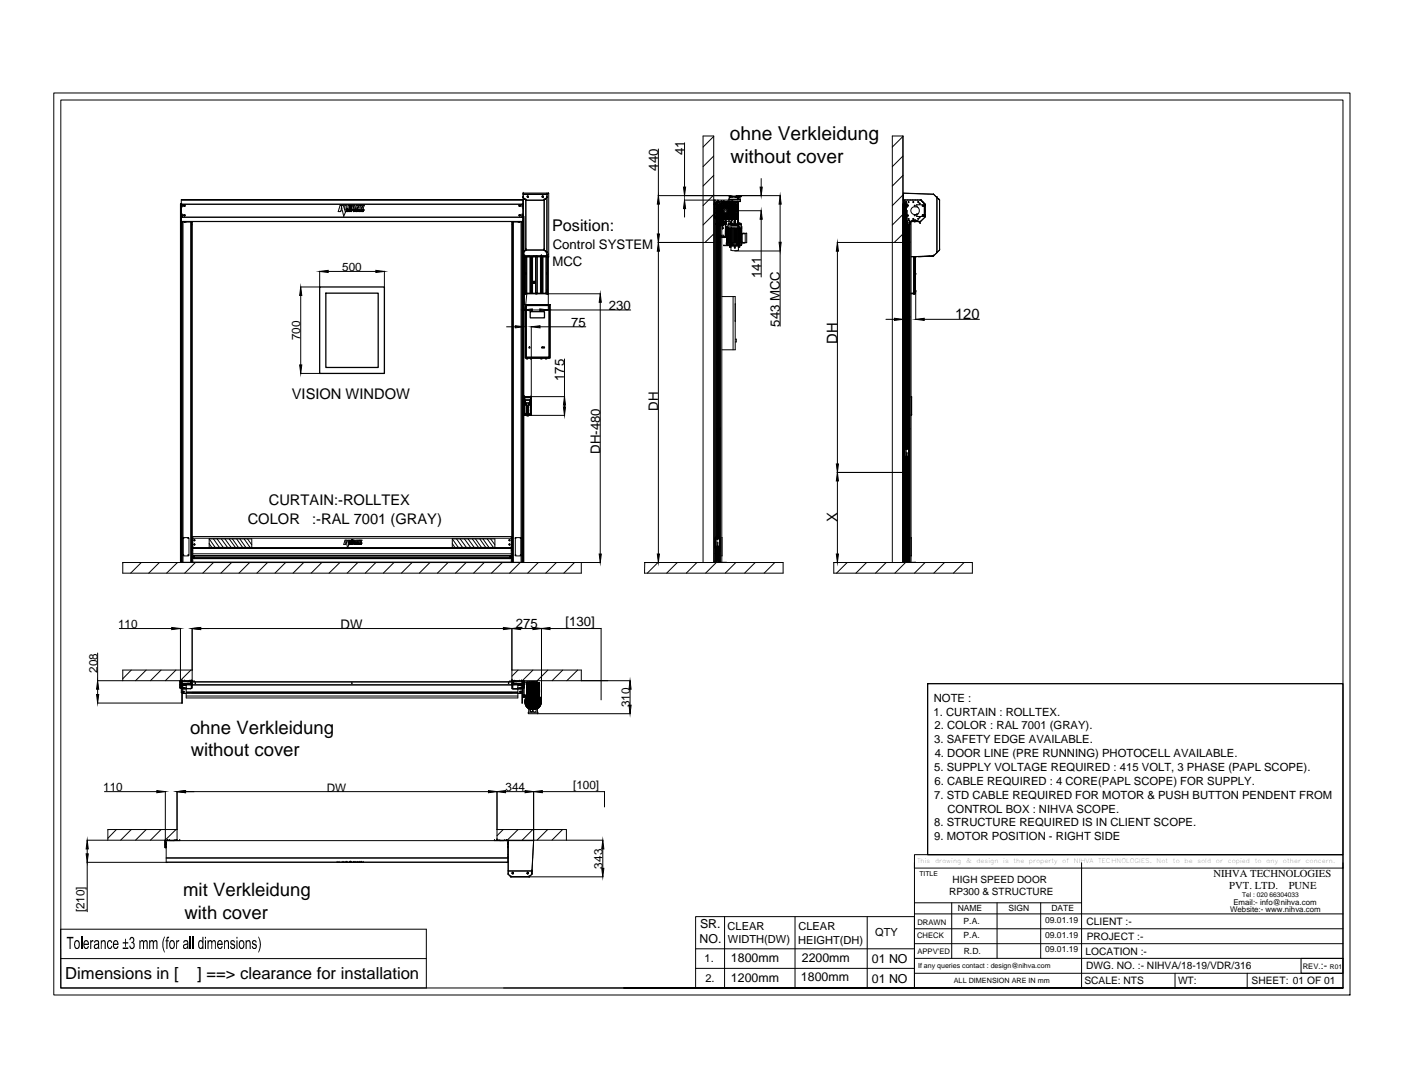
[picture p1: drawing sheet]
<svg xmlns="http://www.w3.org/2000/svg" width="279mm" height="216mm" viewBox="0 0 279 216" stroke-linecap="round" stroke-linejoin="round" font-family="sans-serif">
<defs><g id="words">
<g font-size="3.8">
<text x="145.1" y="27.8">ohne Verkleidung</text>
<text x="145.3" y="32.3">without cover</text>
</g>
<g font-size="3.7">
<text x="37.8" y="145.9">ohne Verkleidung</text>
<text x="37.9" y="150.3">without cover</text>
<text x="36.4" y="178.2">mit Verkleidung</text>
<text x="36.7" y="182.6">with cover</text>
</g>
<g font-size="3.3">
<text x="13" y="194.6">Dimensions in [</text>
<text x="39.2" y="194.6">] ==&gt; clearance for installation</text>
</g>
<text font-size="3.2" x="109.8" y="46">Position:</text>
<g font-size="2.9">
<text x="189.9" y="63.4">120</text>
<text x="166.5" y="68.4" transform="rotate(-90 166.5 68.4)">DH</text>
<text x="58" y="79.3">VISION WINDOW</text>
<text x="53.4" y="100.5">CURTAIN:-ROLLTEX</text>
<text x="49.3" y="104.1">COLOR</text>
<text x="62.1" y="104.1">:-RAL 7001 (GRAY)</text>
<text x="166.5" y="103.9" transform="rotate(-90 166.5 103.9)">X</text>
</g>
<g font-size="2.6">
<text x="130.9" y="33.9" transform="rotate(-90 130.9 33.9)">440</text>
<text x="136.1" y="30.8" transform="rotate(-90 136.1 30.8)">41</text>
<text x="109.8" y="52.8">MCC</text>
<text x="109.9" y="49.5">Control SYSTEM</text>
<text x="151.4" y="55.3" transform="rotate(-90 151.4 55.3)">141</text>
<text x="113.6" y="64.9">75</text>
<text x="121.1" y="61.6">230</text>
<text x="155.1" y="65" transform="rotate(-90 155.1 65)">543 MCC</text>
<text x="112.2" y="75.7" transform="rotate(-90 112.2 75.7)">175</text>
<text x="130.9" y="81.6" transform="rotate(-90 130.9 81.6)">DH</text>
<text x="119.3" y="90.2" transform="rotate(-90 119.3 90.2)">DH-480</text>
<text x="67.7" y="125">DW</text>
<text x="102.6" y="124.9">275</text>
<text x="112.5" y="124.4">[130]</text>
</g>
<g font-size="2.5">
<text x="139.2" y="184.6">SR.</text>
<text x="139.1" y="187.6">NO.</text>
<text x="145.4" y="191.2">1800mm</text>
<text x="159.5" y="191.2">2200mm</text>
<text x="173.4" y="191.5">01 NO</text>
<text x="145.4" y="195.2">1200mm</text>
<text x="159.3" y="195.1">1800mm</text>
<text x="173.4" y="195.4">01 NO</text>
</g>
<g font-size="2.3">
<text x="68.1" y="53.9">500</text>
<text x="59.7" y="67.6" transform="rotate(-90 59.7 67.6)">700</text>
<text x="23.5" y="124.9">110</text>
<text x="19.4" y="133.7" transform="rotate(-90 19.4 133.7)">208</text>
<text x="125.3" y="140.6" transform="rotate(-90 125.3 140.6)">310</text>
<text x="20.5" y="157.3">110</text>
<text x="65" y="157.4">DW</text>
<text x="100.5" y="157.3">344</text>
<text x="114" y="156.9">[100]</text>
<text x="119.8" y="172.7" transform="rotate(-90 119.8 172.7)">343</text>
<text x="16.8" y="181.4" transform="rotate(-90 16.8 181.4)">[210]</text>
</g>
<g font-size="2.2">
<text x="185.7" y="142.3">1. CURTAIN : ROLLTEX.</text>
<text x="185.7" y="139.5">NOTE :</text>
<text x="185.8" y="147.8">3. SAFETY EDGE AVAILABLE.</text>
<text x="185.8" y="145">2. COLOR : RAL 7001 (GRAY).</text>
<text x="185.8" y="153.3">5. SUPPLY VOLTAGE REQUIRED : 415 VOLT, 3 PHASE (PAPL SCOPE).</text>
<text x="185.9" y="150.5">4. DOOR LINE (PRE RUNNING) PHOTOCELL AVAILABLE.</text>
<text x="185.8" y="158.8">7. STD CABLE REQUIRED FOR MOTOR &amp; PUSH BUTTON PENDENT FROM</text>
<text x="185.8" y="156">6. CABLE REQUIRED : 4 CORE(PAPL SCOPE) FOR SUPPLY.</text>
<text x="188.4" y="161.5">CONTROL BOX : NIHVA SCOPE.</text>
<text x="185.8" y="164.2">8. STRUCTURE REQUIRED IS IN CLIENT SCOPE.</text>
<text x="185.8" y="167">9. MOTOR POSITION - RIGHT SIDE</text>
<text x="144.7" y="184.8">CLEAR</text>
<text x="158.8" y="184.9">CLEAR</text>
<text x="140.1" y="191.2">1.</text>
<text x="144.8" y="187.5">WIDTH(DW)</text>
<text x="158.7" y="187.6">HEIGHT(DH)</text>
<text x="174" y="186.1">QTY</text>
<text x="140.3" y="195.1">2.</text>
</g>
<g font-size="2.1">
<text x="241.3" y="174.4">NIHVA TECHNOLOGIES</text>
<text x="244.5" y="176.8">PVT. LTD.</text>
<text x="256.3" y="176.8">PUNE</text>
</g>
<g font-size="2">
<text x="188.8" y="178">RP300 &amp; STRUCTURE</text>
<text x="189.4" y="175.6">HIGH SPEED DOOR</text>
<text x="216.1" y="183.9">CLIENT :-</text>
<text x="215.9" y="189.8">LOCATION :-</text>
<text x="216.1" y="186.8">PROJECT :-</text>
<text x="215.6" y="195.7">SCALE: NTS</text>
<text x="216" y="192.7">DWG. NO. :- NIHVA/18-19/VDR/316</text>
<text x="234.3" y="195.7">WT:</text>
<text x="248.9" y="195.7">SHEET: 01 OF 01</text>
<text x="262.7" y="192.6">:-</text>
</g>
<g font-size="1.7">
<text x="190.4" y="181.1">NAME</text>
<text x="191.6" y="183.6">P.A.</text>
<text x="200.6" y="181.1">SIGN</text>
<text x="207.8" y="183.5">09.01.19</text>
<text x="209.1" y="181.1">DATE</text>
<text x="191.6" y="186.5">P.A.</text>
<text x="191.7" y="189.7">R.D.</text>
<text x="207.8" y="186.4">09.01.19</text>
<text x="207.8" y="189.3">09.01.19</text>
</g>
<g font-size="1.6">
<text x="245.3" y="179.9">Email:- info@nihva.com</text>
<text x="244.6" y="181.3">Website:- www.nihva.com</text>
</g>
<g font-size="1.5">
<text x="182.4" y="183.8">DRAWN</text>
<text x="182.4" y="186.4">CHECK</text>
<text x="182.4" y="189.7">APPV'ED</text>
<text x="259.1" y="192.6">REV.</text>
</g>
<g font-size="1.4">
<text x="182.8" y="174.1">TITLE</text>
<text x="182.6" y="192.5">If any queries contact : design@nihva.com</text>
<text x="189.7" y="195.4">ALL DIMENSION ARE IN mm</text>
</g>
<g font-size="1.3">
<text x="247" y="178.4">Tel : 020 66304033</text>
<text x="264.5" y="192.6">R01</text>
</g>
<g font-size="1.2">
<text x="182.4" y="171.6">This</text>
<text x="185.9" y="171.6">drawing</text>
<text x="192.1" y="171.6">&amp;</text>
<text x="194.2" y="171.6">design</text>
<text x="201.5" y="171.6">the</text>
<text x="204.6" y="171.6">property</text>
<text x="211.2" y="171.6">of</text>
<text x="213.5" y="171.6">NIHVA</text>
<text x="218.4" y="171.6">TECHNOLOGIES.</text>
<text x="230" y="171.6">Not</text>
<text x="235.6" y="171.6">be</text>
<text x="241.8" y="171.6">or</text>
<text x="244.2" y="171.6">copied</text>
<text x="251.8" y="171.6">any</text>
<text x="255.1" y="171.6">other</text>
<text x="259.6" y="171.6">concern.</text>
</g>
</g></defs>
<!-- layer: DIMENSIONS -->
<g fill="none" stroke="#000" stroke-width=".2">
<path d="M130.9 29.6v9.3h14.3M136.1 39.8h6.2M136.1 28.4v8.8M147 38.9h8.2M151.4 35.5v1.7M179.6 27v36.5M59.8 58.7v13.8M63.6 53.9v3.2h-3.8M65.3 54h9.4M76.4 53.9v3.2M104.2 43v22M108.6 58.4h10.8"/>
<path d="M109 58.3v3.4l16.4-.1M130.9 48.2h8.9M130.9 40.6v5.9M130.9 49.9v60.2M136.1 41.5v1.7M142.5 41.9h8.9M146.1 49.9h9.1l-.1 14.9M151.4 43.6v11.5M155.1 40.6v7.6M166.5 48.2h10.9M166.5 49.9v42.3M182.1 57.8v5.7"/>
<path d="M59.8 74.2h3.8M100.7 65h1.8M105.6 78.9h6.7M105.6 64.9v15.9M105.9 61.6h1.4M107.4 65h9.1M112.3 71.4v7.5M119.4 60.1v50M176.2 63.5h1.7M183.8 63.5h11M105.2 82.6h7.1M112.3 80.5v.4"/>
<path d="M166.5 93.9h13.6M166.5 95.6v14.5M115.6 111.8h3.8M128.2 111.8h2.8M165.8 111.8h.8M19.4 135.3h5M19.4 139.8h16.8M19.4 129.8v5.5M19.4 137v1.1M23.7 125h10.4M35.9 124.9v10.8M38.2 124.9v8.3"/>
<path d="M39.9 125h60.2M101.8 124.9v8.3M103.5 125h2.5M107.7 124.9v14.6M109.4 125h10.1v14.1M115.6 135.3h9.7M125.3 137v3.2M20.8 157.4h10.4M32.9 157.3v10.1M35.2 157.3v7.6M36.9 157.4h60.2M98.8 157.3v7.6"/>
<path d="M100.5 157.4h3.9M106.1 157.3v9.8M106.9 141.9h18.4M107.9 157.4h12.3M120.2 157.3v3.1M17.3 167h4.1M17.3 171.4h15.7M17.3 168.8v.9M17.3 171.4v9.9M105.3 174.3h14.6M112.6 167h7.3M119.9 168.8v3.8"/>
</g>
<!-- layer: 0 -->
<g fill="#000" stroke="#000" stroke-width=".2">
<path d="M130.9 38.9l.2 1.7h-.4zM136.1 39.8l.2 1.7h-.4zM135.9 37.2h.4l-.2 1.7zM151.2 37.2h.4l-.2 1.7zM155.1 38.9l.2 1.7h-.4zM59.8 57.1l.2 1.6h-.4zM63.6 54l1.7-.3v.5zM74.7 53.7l1.7 .3-1.7 .2zM119.4 58.4l.2 1.7h-.4zM130.9 48.2l.2 1.7h-.4zM130.7 46.5h.4l-.2 1.7zM151.4 41.9l.2 1.7h-.4z"/>
<path d="M154.9 48.2h.4l-.2 1.7zM166.5 48.2l.2 1.7h-.4zM59.6 72.5h.4l-.2 1.7zM102.5 64.8l1.7 .2-1.7 .2zM104.2 61.6l1.7-.2v.4zM105.6 65l1.8-.2v.4zM107.3 61.4l1.7 .2-1.7 .2zM112.3 78.9l.2 1.6h-.5zM177.9 63.3l1.7 .2-1.7 .2zM182.1 63.5l1.7-.2v.4zM112 80.9h.5l-.2 1.7zM166.5 93.9l.2 1.7h-.4z"/>
<path d="M166.3 92.2h.4l-.2 1.7zM119.2 110.1h.4l-.2 1.7zM130.7 110.1h.4l-.2 1.7zM166.3 110.1h.4l-.2 1.7zM19.2 138.1h.4l-.2 1.7zM19.4 135.3l.2 1.7h-.4zM34.1 124.7l1.8 .3-1.8 .2zM38.2 125l1.7-.3v.5zM100.1 124.7l1.7 .3-1.7 .2zM101.8 125l1.7-.3v.5zM106 124.7l1.7 .3-1.7 .2zM107.7 125l1.7-.3v.5z"/>
<path d="M125.3 135.3l.2 1.7h-.4zM31.2 157.2l1.7 .2-1.7 .2zM35.2 157.4l1.7-.2v.4zM97.1 157.2l1.7 .2-1.7 .2zM98.8 157.4l1.7-.2v.4zM104.4 157.2l1.7 .2-1.7 .2zM106.1 157.4l1.8-.2v.4zM125.1 140.2h.4l-.2 1.7zM17.3 167l.3 1.8h-.5zM17.1 169.7h.5l-.3 1.7zM119.9 167l.2 1.8h-.4zM119.7 172.6h.4l-.2 1.7z"/>
</g>
<g fill="none" stroke="#000" stroke-width=".2">
<path d="M10.7 18.5h257.8v179.3h-257.8zM12.1 19.9h255v176.5h-255zM36.1 39.7v72.1M36.1 39.7h67.9h-67.9M104 40h.1M104 39.7v72.1M104 39.3h.1M104 38.6h.1M104 38.6h4.8h-4.8M104 38.4h.1M104 38.4v73.4v-68M104 39.3l.5 .5"/>
<path d="M104.5 39.8h.1M104.5 39.8v9.9h3.7M104.5 39.8h3.7M104.6 39.8h.1M104.6 39.8v9.9M104.8 39.1h.3M104.8 39.1l.1 .1M104.8 39.1h.1M105 39.1h.1M105 39.1l.1 .1zM105 39.1v.1M105 39.1l-.1 .1"/>
<path d="M105 39.2h.1M105.1 39.1l-.1 .1M107.8 39.1h.3M107.8 39.1h.1M107.9 39.1h.1M107.9 39.1v.1M107.9 39.2h.1M107.9 39.1l.1 .1M108 39.2h.1M108.1 39.1h.1M108.1 39.1l-.2 .1M108.1 39.1l-.2-.1-.1 .1"/>
<path d="M108.2 39.8v9.9M108.2 39.8h.1M108.7 39.3l-.5 .5M108.7 39.3h.1M108.7 39.2h.1M108.7 39.3l.1 11.6M108.8 38.6h.1M108.8 38.6l-.1 .7M108.8 39.3h.1M108.8 38.6v12.3M109.1 38.4l-.3 .2 .3-.2M109.1 38.4l-.3 .2"/>
<path d="M109.1 38.4h.1M109.1 38.4h-5.1v73.4M109.1 38.4v12.7M141.9 27.1l-2.1 2.1M141.9 31l-2.1 2.1M141.9 34.9l-2.1 2.1M141.9 38.8l-2.1 2.1M142.1 39.8v72M142.2 39.8l-.1 .5M142.7 39.8v.6l-.6-.1M142.8 39.8v.5M144.9 40h.1"/>
<path d="M145 39.7l-.1 .3M145 39.7h.1M145 39.6v.1M145 39.6l2.1 .1M145 39.7h2.2M145.1 39.1h.1M145.1 39.1v.1h.1v-.1M145.2 39.1h.1M145.2 38.9h.1M145.3 38.9l-.1 .3v-.3l.1 .1M145.4 39.7l.9 .9M145.4 39.8h-3.4v.7"/>
<path d="M145.5 39v.1M145.5 39v.1v-.1M145.6 39v.2l-.1-.1M145.8 39.1h.6M145.8 39.1h.1M146.2 39v.1M146.2 39.1v.1M146.3 39.1v.1M146.4 39v.2l-.2-.1M146.4 39.1h.1M146.5 39.1h.1M146.5 39.1h-1.5h1.9"/>
<path d="M146.5 39l.1 .1M146.6 39.1v.3M146.6 39.1h.1M146.6 39.1v.1M146.6 39.4h.1M146.6 39.1l-.1 .1h.2M146.7 40l-.1 3.6M146.7 39v.4M146.7 39.2l.1 .2zM146.8 39.2v.2zM146.8 39.2h.1M146.9 39.4h.1"/>
<path d="M146.9 39l.1-.1v.3l-.1-.2v.1M146.9 39h.5v.1h-.9M146.9 39h-1.9v.7M146.9 39.1v.3M146.9 39.1h.3M146.9 38.9h.1M146.9 39.1v.3h-.3M147 39.1h-.1M147 39.1h.1M147 38.9h.1M147 39v.1M147.1 38.9v.1"/>
<path d="M147.2 39v.7M147.2 39.7l.1 .3M147.2 39v.1M179.6 27.1l-2.2 2.1M179.6 31l-2.2 2.1M179.6 34.9l-2.2 2.1M179.6 38.8l-2.2 2.1M179.6 38.4v2.1v-2.1M179.6 39.8h.1M179.6 39.8h.2M179.6 38.4l6 .2M179.8 39.8v72"/>
<path d="M179.9 39.8v.7M180 39.7v.1M180.5 39.7v.1M181 39.7v.1M181.5 39.7v.1M182 39.7v.1M182.5 39.7l-.1 .1M183 39.7v.1M183.1 39.7h.1M183.1 39.8h.1M183.1 39.7l-3.5 .1M183.1 39.7l.8 .9-.8-.8h-3.5"/>
<path d="M183.2 39.8l.1 .1M183.2 39.9h.1M183.3 39.9h-.1M183.3 39.9l.6 .6M185.6 38.6h.1M185.7 38.6l1.1 1.2-.5-.5M185.7 38.6l.6 .7M186.3 39.2h.1M186.3 39.3h.1M186.3 39.3v10.9M186.8 39.8h.1M186.8 39.8v9.9v-9.9"/>
<path d="M36 40.5v71.3v-71.3M36 40.5v71.3M36.1 40.5h-.2v71.3h2.3v-67.7M36.1 44h67.9M36.1 43.2h67.9M36.1 43.2h.1M36.1 40.6h.1M36.1 40.6h67.9M36.1 44.1v67.7M36.1 40.6v.5M36.1 42.5v.7M36.1 44.1h.1"/>
<path d="M36.1 43h.2M36.1 42.9h.2M36.1 42.7h.2M36.1 40.9h.2M36.1 40.7h.2M36.3 44.1v67.7M36.3 40.6v.5M36.3 42.5v.7M36.3 43.2h67.5M36.3 40.6h67.5M36.3 44.1h.1M36.4 44.1v67.7"/>
<path d="M36.6 40.9l.1-.1-.1 .2M36.6 42.8l.1-.1-.1 .2M36.7 44.1h.1M36.9 44.1h.1M37 44.1h.1M37.9 44.1v67.7M38.1 44.1v67.7v-67.5M38.1 44.6h.1M38.1 44.3h.1M38.1 44.2v.1M38.2 44.3v67.5M38.2 44.2v.1"/>
<path d="M67.6 40.8h.7l.4 1.4-.3 .8-.3-1.1-.8 .2zM67.9 41.1h.1M67.9 41.1l.1 .5h-.2zM68.6 40.8h.3v.6h.2v.2h-.5zM68.9 42h.1M69 42h.1M69 41.9h.1M69 41.8l-.2 .2h.2M69 41.9v.1M69.1 42h.1M69.1 41.8h.1M69.1 41.8l-.2-.1-.2 .4 .3-.1"/>
<path d="M69.1 42h.2M69.1 41.9l-.1 .1M69.1 41.8l-.1 .1M69.1 42.1h.1M69.2 41.8h.1M69.2 42h.1M69.3 42h.1M69.3 41.7l-.2 .3M69.3 41.7h.1M69.3 41.8h.1M69.3 42h-.2M69.3 41.7l.1 .1"/>
<path d="M69.4 42h.1M69.4 41.8h.1M69.4 41.9l-.2-.1-.1 .2M69.4 41.9l-.1 .1M69.4 42l.1-.1-.1 .2 .2-.1M69.4 42.1h.1M69.4 41.8v.1M69.5 42.1h.1M69.5 42h.1M69.5 41.8h.1M69.5 41.5h.1M69.5 41.2h.1"/>
<path d="M69.6 41.1h.1M69.6 41.4h.1M69.6 42l.1-.1-.1 .1M69.6 42h.1M69.6 41h.1M69.6 41h-.1v.2M69.6 41.3h.1M69.6 41.7l-.1 .2h.2M69.6 41.1l-.1 .1M69.6 41v.1M69.6 41.3h-.1v.2M69.6 41.7h.1"/>
<path d="M69.6 41.8h.1M69.6 41.4l-.1 .1M69.6 42h-.2M69.6 41.7l.1 .1M69.7 41.9h.1M69.7 41.8h.1M69.7 41.8v.1M69.8 41.2h.1M69.8 40.9h.1M69.8 41.6h.1M69.8 40.9l.1 .2M69.8 40.9l-.6-.1v.8h.6"/>
<path d="M69.9 41.5h.1M69.9 41.1h.1M69.9 41.3h.1M69.9 41.3l-.1 .3M69.9 41.1v.2M69.9 41.9h.1M69.9 41.8h.1M70 41.8h.1M70 41.8l-.2-.1-.2 .4 .2-.2 .1 .2v-.2M70 41.8h-.2v.1h.2M70 41.8l-.1 .1M70.3 42h.1"/>
<path d="M70.3 42.1h.1M70.3 42h.2M70.3 41.9h.1M70.3 41l.1 .3h-.1zM70.4 41.9h.1M70.4 41.8h.1M70.4 42.1h.1M70.4 41.9l.1 .1h-.2M70.4 42h.1M70.4 41.8h.2M70.4 41.8l-.1 .1M70.5 42h.1"/>
<path d="M70.5 41.9h.1M70.5 42h-.1M70.5 41.8h.1M70.6 41.8h.1M70.7 41.9v-.2l-.1 .4M70.9 42.1h.1M70.9 41.7l-.2 .2 .2-.2M70.9 42h.1M70.9 41.7h.1M70.9 41.9h.1M71 41.9h.1M71 42h.1"/>
<path d="M71 41.8h.1M71.1 42h.1M71.1 41.8h.1M71.1 41.9h.1M71.1 42h-.1M71.1 41.9l-.2 .2M71.1 42l-.2 .1M71.1 41.9v.1M71.1 41.8h-.2v.1M71.1 41.8v-.1l-.1 .2M71.4 41.8l-.2 .3M71.5 41.7l-.3 .1 .7-.1-.1 .4v-.3"/>
<path d="M71.5 41.7l-.1 .4h.3M71.6 40.8v.8h-.4l-.1-.5v.5h-1.2l.2-.8h.4l.3 .8M71.7 40.8l.2 .8h.3l.3-.8h-.3l-.1 .4M71.8 41.7l-.4 .3 .2 .1M71.8 41.7l-.1 .4M72.1 41.7l-.1 .4v-.3l-.2 .3zM72.1 42h.1M72.1 41.2h.1M72.1 42l.1 .1M72.1 41.2l-.1-.4h-.6v.5l-.2-.5h-.4v.8M72.2 41.8h.1M72.2 41.9h.1"/>
<path d="M72.2 41.8v.1M72.2 42.1h.1M72.2 42h.1M72.2 41.9v.2M72.3 41.7h.1M72.3 41.8h.1M72.3 41.9h.1M72.3 41.7l.1 .1h-.2M72.3 41.9v.1h-.2M72.3 41.7l-.1 .1M101.8 44.1v67.7M101.8 44.6h.1"/>
<path d="M101.8 44.2v.1M101.8 44.3v67.5M101.8 44.3h.1M101.9 44.1v67.7v-67.5M101.9 44.1h2.1M101.9 44.2v.1M102.1 44.1v67.7M103 44.1h.1M103.1 44.1h.1M103.2 42.8l.2-.1-.1 .2M103.2 40.9l.2-.1-.1 .2M103.3 44.1h.1"/>
<path d="M103.6 44.1v67.7M103.7 44.1h.1M103.7 44.1v67.7M103.8 43h.1M103.8 42.9h.1M103.8 42.7h.1M103.8 40.9h.1M103.8 40.7h.1M103.8 40.6v.5M103.8 42.5v.7M103.8 44.1h.1M103.9 44.1v67.7z"/>
<path d="M103.9 43.2h.1M103.9 40.6v.5M103.9 42.5v.7M103.9 44.1h.1M104 44.1v67.7zM104 44.1h-67.9v67.7v-67.7h2M104 41.2h.1M104 41.5h.1M104 43.3h.1M104 43.1h.1M104 42.9h.1M104 41.4h.1"/>
<path d="M104 41.1h.1M104 40.8h.1M104 40.7h.1M104 40.5h.1M104 40.4h.1M104 50.9h.1M104 50.2h.1M104 50.2l.5-.5-.5 .5M104 51h.1M104 51h1.4v7.3M104 50.9h4.8M104 40.6h-.1"/>
<path d="M104.1 51.1v60.7M104.3 51.1v9.5M104.3 51h.1M104.3 58.3l.1 .1M104.3 51.1h.1M104.3 50.6v7.8h4.7M104.3 58.3h.5M104.3 58.3l4.7 .1M104.4 58.3v-7.3v7.3M104.5 51h.1M104.5 51v7.4M104.5 58.4h.1"/>
<path d="M104.6 54.4h.1M104.5 49.7h.1M104.5 54.5h.1M104.5 58.4h-.1h4.6M104.5 49.7h3.7M104.6 51h.1M104.6 49.7h.1M104.6 49.7l-.6 .5M104.7 58.4h.1M104.7 51v7.4M104.8 51l-.1 7.4M104.8 58.3l-.3 2.2-.3 .1"/>
<path d="M104.8 51h.1M104.8 58.3v.1M105.1 51h.1M105.3 51h1.2M105.3 51h.1M105.4 51h.1M105.5 51v7.3M105.6 51v7.3M105.7 51v7.3M105.8 51v7.3M105.9 51v7.3M106.1 51h.1"/>
<path d="M106.2 56.1v.1zM106.2 56.2h.1M106.2 51h.3M106.2 51h.1M106.2 55.9l.3 .4h-.6zM106.2 56l.2 .3h-.4zM106.5 51h.2M106.5 51h1.1h-.8M106.5 51h-1.2M106.5 51h-1.2h.8M106.5 51h1.1M106.5 51v7.3"/>
<path d="M106.5 58.4h.1M106.5 58.3h.3M106.5 58.3v.1M106.6 58.4h.1M106.6 51v7.4M106.7 51h.1M106.8 51h.1M106.8 58.4h.1M106.8 58.3v.1M106.8 51v7.4M107.5 51v7.3M107.5 51h-2.2"/>
<path d="M107.5 51h.1M107.6 51h-1.1M107.6 51h.1M107.7 51h.1M107.7 50.6v7.7M107.8 51v7.3M107.9 51h.1M107.9 51v7.3M108 51v7.3M108.1 51h.1M108.2 51h.1M108.2 49.7h.1"/>
<path d="M108.2 49.7l.5 .5M108.4 51h.1M108.6 51v7.4M108.6 58.4h.1M108.6 58.3v.1M108.6 58.3h.1M108.6 58.3h.4M108.7 51h.1M108.7 51v7.3M108.7 50.2h.1M108.8 57.9h.1M108.8 57.8h.1"/>
<path d="M108.8 54.5h.1M108.8 54.4h.1M108.8 51h.1M108.8 50.9h.1M108.8 58.4h.1M108.8 50.2h.1M108.8 50.9l.2 .1M108.8 51v.1M108.9 51l-.1 .1-.1-.1h.1M108.9 51v7.3M108.9 58.3v.1M109 51l-.2-.1 .3 .2"/>
<path d="M109 51v7.3v-7.3M109 58.4h-.1M109 51h-1.4v7.3M109 50.4v.2M109 58.4h-.2M109 51.1h.1M109 50.6v7.7M109 58.3v.1M109.1 51.1h-.1M139.8 48.2h2.1M141.9 40.5h.7v66.2l-.3 .2M141.9 42.6l-2.1 2.1"/>
<path d="M141.9 46.5l-1.7 1.7M142 40.5v71.3M142.1 43a.44 .44 0 0 0 .4 .6M142.2 40.4h.5M142.2 40.5v71.3M142.2 41.5h.3M142.2 41.4h.4M142.2 42.4h.4M142.2 42.2h.3M142.4 40.5v66.3M142.4 44.5h1.9M142.4 40.4h.1"/>
<path d="M142.5 41h.1M142.4 44.7h.1M142.4 44.7h1.9M142.4 41.8l.1 .2M142.5 43.5l.1 .2M142.5 42h.2M142.5 41.8l-.1 .1M142.5 41.8h.1M142.5 44.4l-.1 .1M142.5 42h.1M142.5 44.7h.1M142.5 44.4h.1"/>
<path d="M142.5 42.7h.1M142.5 40.2l.2 .1M142.5 44.7v2.4M142.5 44.6h.1M142.5 40.2a.44 .44 0 0 0-.4 .5v2.4M142.5 41.7v.1M142.5 44.6l.1 2.5M142.5 44.6h.9M142.5 47.1h.1M142.5 41.7h.1M142.5 40.2h.3M142.5 40.4h.1"/>
<path d="M142.5 40.5v66.2M142.5 47.1h.2M142.5 47.1h1.7M142.5 41.9h.1M142.5 43.4h.1M142.5 40.8v.1M142.5 49.6h.1M142.6 44.4h-.1M142.6 41.8l-.1 .1M142.6 59h.1M142.6 47.1h.1M142.6 58.9h.1"/>
<path d="M142.6 58.6h.1M142.6 41.9h.1M142.6 41.8h.1M142.6 42.1v.2M142.6 58.4h.1M142.6 41.7l.1 .2-.1 .1M142.6 41.6l.2 .3-.2 .2M142.6 41.7h.1M142.6 44.4h.1M142.6 42.1h.1M142.6 44.5h.1M142.6 43.7h.1"/>
<path d="M142.6 42h.1M142.6 41.8l.1 37M142.6 41.7l.1 .1M142.6 43.7l-.1 .7M142.6 47.2h1.6M142.6 41.8v.1M142.6 43.6h-.1M142.6 41.5v.2M142.6 42.3l.4 .8M142.6 48v.2M142.6 47v.2M142.6 49.1v.2"/>
<path d="M142.6 46.6l-.1 .1M142.6 41.6h.1M142.6 42.3h.1M142.6 41.5h.1M142.6 41.9l.1 65.1M142.6 41.6v.1M142.6 41.9v65.1M142.6 41.5h.2M142.7 41.7v.3M142.7 41.8h-.2M142.7 42h-.1M142.7 42h.1"/>
<path d="M142.7 41.4h.1M142.7 44.5h1.4M142.7 42.4h.1M142.7 41.8h.1M142.7 40.3h.1M142.7 46.9v.3M142.7 41.9h.1M142.7 51.9v.1M142.7 44.2l.1 .2M142.7 43.7l-.1 .6M142.7 57h.1M142.7 42a1.59 1.59 0 0 0 2.6 1.1"/>
<path d="M142.7 48v.2M142.7 49.1v.2M142.7 42.2h.1M142.7 41.3h.1M142.7 42.5v.1M142.7 41.5h.1M142.7 41.7v.4M142.7 58.4h.1M142.7 49.6h.1M142.7 46.7h.1M142.7 41.5l.1 .1M142.7 59h.1"/>
<path d="M142.8 41.5h.1M142.8 42.4h.1M142.8 42.2h.1M142.8 41.4h.1M142.8 41.6h.1M142.8 42.3v.1M142.8 44.4h.1M142.8 42.3h.1M142.8 41.5l.1 .1M142.8 58.4h.1M142.8 41.5v.1M142.8 44.5v2.2"/>
<path d="M142.8 47.1h.1M142.8 48.1v.1M142.8 49.2v.1M142.8 49.6v11.9M142.8 42.3l-.1 .1M142.8 42.2l-.2 .1M142.8 59h.1M142.8 41.4l.1 .1M142.8 40.8l.2 .1M142.8 42.8h.2M142.8 40.8l.1 .2 .1-.1M142.8 42.8l.1 .2 .1-.2"/>
<path d="M142.8 44.1l.1 62.6M142.8 43.7h.1M142.9 40.1l-.1 .1M142.9 42.8v.1M142.9 43.7l-.1 .7h-.3v.2M142.9 42.9h.1M142.9 42.9v.4M142.9 43.3h.1M142.9 42.2h.1M142.9 42.2h-.1M142.9 40.1h.1M142.9 42.3h-.1"/>
<path d="M142.9 42.3h.1M142.9 41.6h.1M142.9 40.9v.1M142.9 40.2h.1M142.9 43.2h.1M142.9 40.1h3.9M142.9 40.6h.1M142.9 40.1v.1M142.9 41.5h.1M142.9 47.2h.1M142.9 47.1h.1M142.9 41.5l.3 .1"/>
<path d="M142.9 43h.1M142.9 40.8h.1M142.9 46.7v.5M142.9 41.6h.3M143 44.7h.1M143 42.8h.1M143 40.5h.1M143 47.1l-.1 .1M143 43.7h.1M143 44.8h.1M143 43.2h.1M143 43.5h.1"/>
<path d="M143 43.7v-.4h.5v.4M143 41.1h.1M143 47.1h.1M143 42.8v.1M143 41h.1M143 40.9h.1M143 41.6v.6M143 40.5l.1 .1M143 44.6v62.2M143 42.3h.1M143 43.5h.5M143 43.7h.5"/>
<path d="M143 42.8l.1 .1M143 42.3l.3 .5M143 40.8h.1M143 44.5h.1M143 43h.1M143 40.2h.1M143 41.2h.1M143 42.7v.6M143 43.7l.1 .8M143 47.2h.1M143 40.7l-.4 .7M143.1 40.7h.1"/>
<path d="M143.1 44.6h.1M143.1 43h.1M143.1 44.8l.1 .1M143.1 41.2h.1M143.1 41.1h.1M143.1 44.8h.2M143.1 44.5h.1M143.1 42.8l.3 .3zM143.1 40.7v.1M143.1 41.1v.1M143.1 44.8h.1M143.1 40.7l.1 .1"/>
<path d="M143.1 48.2l.2-.1-.1 .1M143.1 43.1l.6 .4M143.1 40.6h.1M143.1 43.1h.1M143.1 43.1l-.1 .5M143.1 40.8h.3M143.1 40.8v.4M143.1 41.6h.1M143.1 44.2l.1 .1M143.1 40.8l-.1 .1M143.2 40.8h.1M143.2 42.9h.1"/>
<path d="M143.2 40.6h.1M143.2 43h.1M143.2 44.8h.1M143.2 43.1h.1M143.2 43.1l.3 .3M143.2 40.8v.1M143.2 40.7h.1M143.2 41.5h.1M143.2 40.7v.1M143.2 42.9v.1M143.2 43h-.1M143.2 42.1h-.1"/>
<path d="M143.2 43.6h.1M143.2 42.1v.1M143.2 40.5h.2l-.2 .1M143.2 42.1h.1M143.2 41.6h.1M143.2 44.2h.1M143.2 44.9h.1M143.2 41.6v.1M143.2 42.2v.1M143.2 44.2v.1M143.2 44.6v3.4M143.2 48.2v14.7"/>
<path d="M143.2 42.2h.1M143.2 42.2l-.3 .1M143.2 42.1l-.3 .1M143.2 41.5v.1M143.2 41.6v.5M143.2 40.9h.1M143.2 42.8h.1M143.2 43l-.1 .1M143.2 40.5h.1M143.2 44h2.2M143.2 42.8l.1 .1M143.3 42.2l.2 .4"/>
<path d="M143.3 42.9l-.1 .1M143.3 40.9h.1M143.3 41.9h.1M143.3 44.6h.1M143.3 44.5h.1M143.3 44.8h.1M143.3 43.7h.1M143.3 40.7v.5M143.3 43.7v.8M143.3 40.9l.2 .3M143.3 41l-.3 .5M143.3 40.8h.1"/>
<path d="M143.3 43h-.1M143.3 43h.1M143.3 42.9h.1M143.3 44.7h.1M143.3 41.2h.1M143.3 44v.1h.2v67.7M143.3 41h.1M143.3 42.8h.1M143.3 44.7v.1M143.3 46.8v.3M143.3 40.8l.2 .2M143.3 44.7h.2"/>
<path d="M143.3 41.7v.4M143.4 40.8h.1M143.4 41h.1M143.4 44.8h.1M143.4 41.7h.1M143.4 47.2h.1M143.4 42.1h.1M143.4 42.1v.1M143.4 47.1h.1M143.4 43.7h.1M143.4 42.9h.1M143.4 44.7v-.4l-.4-.5-.2 .3v62.6"/>
<path d="M143.4 40.9h-.1M143.4 44.1h.1M143.4 41v.2h-.3M143.4 41.6h.1M143.4 44.1h.4M143.4 43.7v.4M143.4 42.2l.2 .3M143.4 42.2h.1M143.4 44.7h-.1M143.4 47.1v.1M143.4 40.6h.1M143.4 40.1h.1"/>
<path d="M143.4 44.7h.1M143.5 40.2h.1M143.4 42.9l.5 .2M143.4 47.1v-.4v.5M143.4 40.1v.1M143.4 40.7v.2M143.4 43.2v.1M143.4 44.1v-.1h.2v.1M143.5 44h.1M143.5 42.7h.1M143.5 43.5h.1M143.5 44.5h.1"/>
<path d="M143.5 44.8h.1M143.5 43.7h.1M143.5 42.6h.1M143.5 42.6v.1M143.5 43.8v.2M143.5 42.7h-.1M143.5 41.1v.1M143.5 44.7v.1M143.5 46.8v.3M143.5 42.7l-.2 .2M143.5 41.2l-.2 .3M143.5 41.1h.1"/>
<path d="M143.5 40.1h.1M143.5 44.8h.2M143.5 43.7v.9h.2M143.5 40.1v.1M143.5 41h.1M143.5 42.7v.1M143.5 41v.1M143.5 59h2.7v10.5h-2.7M143.5 43.5l.1 .1M143.6 42.7l.3 .2M143.6 41.2l-.2 .4M143.6 40.2h.1"/>
<path d="M143.6 44.8h.1M143.6 41.3h.1M143.6 44.8v.1M143.6 42.5h.1M143.6 42.7h.1M143.6 44.9h.1M143.6 43.5h.1M143.6 41l-.1 .1M143.6 41.9h.1M143.6 43.7l.1 .7M143.6 42.6l.4 .2M143.7 42.6h-.1"/>
<path d="M143.7 41.2h.1M143.7 45.5h.1M143.7 44.5v1v-1M143.7 44.8h-.2M143.7 42.6h.1M143.7 40.2a1.76 1.76 0 0 0-1.2 1.7 1.76 1.76 0 0 0 1.2 1.6M143.7 43.5h.1M143.7 40.3l-.6 .3M143.7 40.3h.1M143.7 45.4h.1M143.7 43.6h.1M143.7 44.5v.1z"/>
<path d="M143.7 44.5h.1M143.7 40.2h.1M143.7 43.7h.1M143.7 40.2h1.2h-1.2M143.7 40.2v.1M143.7 45.4v.1M143.7 43.6h3.1M143.7 43.9h.1M143.7 40.2l.1 .2M143.7 44.4h.1M143.7 44.7h.1M143.7 44.8h.1"/>
<path d="M143.7 43.4h.1M143.7 43.3l.6 .1M143.7 44.1h.1M143.7 43.7v.8M143.7 44.4v-.7l.1 .7M143.7 43.2h.2M143.7 43.2v.3M143.7 44.7v.1M143.7 46.7v.3M143.7 44.2l.1 .2M143.7 43.7l.1 .7M143.8 43.2h-.1"/>
<path d="M143.8 40.3h.1M143.8 44.4h-.1M143.8 44.4h.1M143.8 44.1h.1M143.8 44.2v.2M143.8 44.2h.1M143.8 43.7h.1M143.8 44.8h.1M143.8 47.1h.1M143.8 40.2h1M143.8 43.7v.7M143.8 43.6h2.2"/>
<path d="M143.8 40.4h.1M143.8 43.6h.1M143.8 43.4h-.1M143.8 43.4h.1M143.8 43.4v.3M143.8 47.2h.1M143.8 43.5h.1M143.8 40.2l.1 .3M143.8 40.2h.1M143.8 43.4l.1-.1v.1M143.8 43.4h.2M143.8 43.3v.4"/>
<path d="M143.8 46.7l-.1 .4M143.8 43.3l-.1 .3M143.8 43.3h.1M143.8 40.4l.1 .1M143.9 43.2h-.1M143.9 43.3h-.1M143.9 40.6l-.5 .3M143.9 43.3h.1M143.9 40.5h.1M143.9 43.2h.1M143.9 44.6h.4M143.9 43.4h.1"/>
<path d="M143.9 43.2v.1M143.9 40.5l.1 .3M143.9 43.7h.1M143.9 40.4h.1M143.9 40.6h.1M143.9 40.1h.1M143.9 40.8h.1M143.9 48.8h.1M143.9 43.4h.8M143.9 43.7v.7h-.2M143.9 40.1v.3M143.9 48.8h1.2"/>
<path d="M143.9 40.4v.1M143.9 40.8l-.3 .3M143.9 43.4l.1 .1M144 40.8h.1M144 40.4h.1M144 43.4h.1M144 43.6h.1M144 43.3h.1M144 43h.1M144 42.9h.1M144 40.4v.1M144 40.5h.1"/>
<path d="M144 43.2h.1M144 43.3h.3M144 42.9l-.1 .4M144 40.5v.3M144 41l-.4 .2M144 40.2l-.1 .1M144 43.2h.6M144 41h.1M144 40.2h.1M144 40.1h.1M144 43.2l-.1 .2M144 42.8h.1"/>
<path d="M144 40.5v.1h.6v-.1M144 40.1v.1M144 43.3l-.1 .1M144 43h-.1M144 44.4h.2M144 44.4v-.4l.1 .4M144 44l.4 .1M144 43v.3M144 40.7l.1 .1M144.1 42.9h.4M144.1 42.8h.1M144.1 40.8h.1"/>
<path d="M144.1 41h.1M144.1 43h.1M144.1 43l-.1 .1M144.2 47.1h.1M144.2 44.4h.1M144.2 44.1h.1M144.2 41.6v-.1a.34 .34 0 0 1 .4 .3 .34 .34 0 0 1-.3 .4l-.3-.3 .2-.3M144.2 44v.5M144.2 43.9h.1M144.3 43.3h.1M144.3 43.7v.8M144.3 44.5h.1"/>
<path d="M144.3 43.3v.4M144.3 44.6l-.1 2.5M144.3 43.6h.1M144.3 43.7h.1M144.3 47.1h.1M144.3 43.7h-1.7M144.3 43.6l-.1 .1M144.3 44v.5M144.3 43.9h.1M144.3 41.1a.78 .78 0 0 0-.8 .8 .78 .78 0 0 0 .8 .8M144.3 44.7h.1M144.3 43.4h.1"/>
<path d="M144.3 41.1h2.5M144.3 43.3v.1M144.3 44.7v2.4M144.3 42.7h.3M144.3 43.5v.1M144.3 43.4v.2M144.3 44.5h-1.9M144.3 43.9v.6M144.4 43.9h.1M144.4 44.5h.1M144.4 44.4h.1M144.4 44.2h.1"/>
<path d="M144.4 44.2v-.1v.3M144.4 44v.4M144.4 44.4h-.4M144.4 44v.7M144.4 43.7l-.1 .1M144.4 44.1h.1M144.4 44.3h.1M144.4 44.3v.1M144.4 44.1v.2M144.5 42.8h.1M144.5 41h.1M144.5 44.3l-.1 .1"/>
<path d="M144.5 44.1v.2M144.5 45.1h.1M144.5 40.9h-.4M144.5 42.8h-.4M144.5 40.8h-.4M144.5 40.8h.1M144.5 43h.1M144.5 43l.1 .1M144.5 42.6l1.6-.1 .3 .2M144.6 48.3v-2.9v2.9M144.6 43.2h.1M144.6 43h.1"/>
<path d="M144.6 40.8h.1M144.6 40.7v.1M144.6 43v.3M144.6 40.2v.1M144.6 40.5h.1M144.6 41l.3 .2M144.6 42.8h.1M144.6 40.2h.1M144.6 43.3h.1M144.6 43.2l.1 .2M144.6 43.6h.1M144.6 41h.1"/>
<path d="M144.6 40.5v.3M144.6 43.3v.1M144.6 42.9l-.1 .1M144.6 40.8l.4 .3M144.6 43.3v.2M144.6 43.4h.1M144.6 40.4v.1M144.6 40.4h.1M144.6 42.9h.1M144.6 45.1l-.1-.1v3.6l.1-.1M144.6 43.4v.2M144.6 40.4h.2"/>
<path d="M144.6 42.9l.1 .4M144.6 45.4v2.9M144.7 43.4h-.1M144.7 40.4h.1M144.7 40.6h.1M144.7 43.2v.1M144.7 43.4h.1M144.7 43.2h.1M144.7 40.3h-.7M144.7 40.3h-.1M144.7 40.3v.1M144.7 40.8h.1"/>
<path d="M144.7 43h.1M144.7 45.1h.1M144.7 45.4v2.9M144.7 40.5h.1M144.7 43.3h.1M144.7 40.6l.5 .3M144.7 40.4v.1M144.7 43.3l.1 .2M144.7 48.3v-2.9v2.9M144.7 43.4l.1 .1M144.7 48.3h.2M144.7 43.3l.1 .1"/>
<path d="M144.7 40.2l.1 .1M144.7 40.2h.1M144.7 43.5v.1M144.7 48.5v.2h2.8M144.7 40.5l-.1 .3M144.7 43.6h.1M144.7 43.5h.1M144.7 43.3v.1M144.8 43.5h.1M144.8 40.2h.1M144.8 40.4h.1M144.8 40.3l-.1 .2"/>
<path d="M144.8 43.4h.1M144.8 43.6h.1M144.8 43.4l.1 .2M144.8 40.3h.1M144.8 40.2h-.1M144.8 43.4h-.2M144.8 40.4h-.1M144.8 45.4v2.9M144.8 48.7v.1M144.8 43.5v.1M144.8 40.1l-.1 .1M144.8 48.3v-2.9v2.9"/>
<path d="M144.8 48.8h2.6M144.8 48.3h.1M144.8 45.4h.1M144.8 44.7h2.6zM144.8 44.7h.1M144.8 44.7l-.1 .4M144.8 44.5v.2M144.8 44.5h.1M144.8 40.2l-.1 .2M144.9 43.6h.1M144.9 40.2h.1M144.9 48.3h.1"/>
<path d="M144.9 48.3h.7M144.9 45.4h.1M144.9 44.5h.5M144.9 45.4v2.9M144.9 45.4h.8M144.9 40.3h.1M144.9 40.3l.5 .3M144.9 40.2a1.85 1.85 0 0 1 1.1 1.1l-.2 .1M144.9 48.3v-2.9v2.9M144.9 44.6h.1M144.9 43.5h.1M144.9 44.5h.1"/>
<path d="M144.9 40.2v.1M144.9 42.6l-.3 .2M144.9 41.2h.1M144.9 42.6h.1M144.9 43.7l.1 .1M144.9 40.1h2.4M144.9 41.9a.66 .66 0 0 0-.6-.7 .66 .66 0 0 0-.7 .7M144.9 41.9h.1M144.9 40h2.4M145 42.5h.1M145 41.3h.1M145 43.6h.1"/>
<path d="M145 44.4l-.1 .1M145 43.7v.7M145 45.4v2.9M145 41.2l.2 .4M145 42.7l-.4 .2M145 41h.1M145 42.7h.1M145 40.2h.1M145 41v.1M145 41.1h.1M145.1 41h.1M145.1 42.7h.1"/>
<path d="M145.1 42.7l.2 .2M145.1 41v.1M145.1 42.7v.1M145.1 41.2l.2 .3M145.1 42.6l-.1 .1M145.1 42.6h.1M145.1 48.8h.1M145.1 41.1h.1M145.1 42.6v.1M145.1 45.4v2.9M145.1 49.1l.1-.1 .1 .1M145.1 49.2h.1"/>
<path d="M145.1 48.5v.3M145.1 48.5h.1M145.2 42.9l-.5 .2M145.2 41.6h.1M145.2 42.2h.1M145.2 42.2l-.2 .3M145.2 42.9h.1M145.2 48.8h-.1M145.2 41.1h-.1M145.2 45.1v.3M145.2 48.3v.5M145.2 43.2v.1"/>
<path d="M145.2 41.7v.4M145.2 40.8h.1M145.2 42.1h.1M145.2 43.3h.1M145.2 41.7h.1M145.2 44.6h.1M145.2 44.5h.1M145.2 44.5h.2M145.2 40.5v.1M145.2 44.5v.1M145.2 45.4v2.9M145.2 44.5h.3"/>
<path d="M145.2 43l.1 .2M145.3 43h.1M145.3 42.9h.1M145.3 40.8h.1M145.3 44.5h.1M145.3 43v.1M145.3 40.7v.1M145.3 44.6h.1M145.3 41l.3 .5M145.3 42.8h.1M145.3 44.5v.1M145.3 45.4v2.9"/>
<path d="M145.3 48.5v.3M145.3 42.9v.1M145.3 43.1v.1M145.3 40.5l-.1 .2M145.3 40.7a1.59 1.59 0 0 0-2.6 1M145.3 42.2l-.2 .4M145.3 40.5h.3l-.1 .3M145.3 40.7h.1M145.3 43.2h.1M145.3 42.2h.1M145.3 41.9h.1M145.3 43.1h.1"/>
<path d="M145.3 41.6h.1M145.3 40.5h.1M145.3 40.9h.1M145.3 49.2h.1M145.3 43.8h.1M145.3 40.8l-.2 .2M145.3 40.9l-.2 .2M145.3 42.8v.1M145.3 41.5l.1 .1M145.3 40.6l.2 .2M145.3 43.2l-.4 .3M145.3 41.6v.5"/>
<path d="M145.3 49.1v.1M145.3 49l-.2-.1v.3M145.4 41.5v.1M145.4 42.8h.1M145.4 42.2h-.1M145.4 42.2h.1M145.4 42.1h.1M145.4 40.9h.1M145.4 41.6h.1M145.4 43.5v.1M145.4 44.6h.1M145.4 40.5v.1"/>
<path d="M145.4 42.9h.1M145.4 44.5h.1M145.4 44.4l-.1 .1M145.4 44.6h1.4M145.4 41.6v.1M145.4 48.5v.3M145.4 48.9v.1M145.4 40.5v.3h.2M145.4 42.1v.1M145.4 42.8l.2 .1M145.4 43.2h.1M145.4 40.5h.1"/>
<path d="M145.4 43.6h.1M145.4 44.5h1.9M145.4 40.9a1.4 1.4 0 0 1 .1 2M145.4 41.5h.1M145.4 44.5v.1M145.4 45.4v2.9M145.4 43.2l.1 .1M145.4 42.2v.1M145.4 42.2l.3 .1M145.4 42.1l.3 .1M145.4 43.1h.1M145.4 40.7h.1"/>
<path d="M145.4 43h.1M145.4 40.6h.1M145.4 40.6v.1M145.4 43.3h.1M145.4 43.4v.1M145.4 43.4h.4M145.5 40.6h.1M145.5 43.1h.1M145.5 40.7h.1M145.5 43h.1M145.5 44.5l-.1 .1M145.5 43.2h.1"/>
<path d="M145.5 43.2l.4 .3M145.5 43.3h.1M145.5 43.2h1.1M145.5 40.2h.1M145.5 43.4h.1M145.5 43.6l-.1 1h-.5M145.5 45.1v3.4M145.5 40.5l-.1 .1M145.5 42.9h.1M145.5 42.9l.1 .3-.3-.1M145.5 40.8h.1M145.5 43l.2 .2"/>
<path d="M145.5 40.7l.3 .4M145.5 42.9l-.2 .2M145.5 40.6v.1M145.5 43v.1M145.5 40.7l.4 .6M145.5 42.3l-.2 .5M145.5 43.5l-.1 .1M145.6 43h-.2v.2M145.6 40.5l-.1 .1M145.6 43.3h.1M145.6 40.5h.1M145.6 43h.1"/>
<path d="M145.6 42.3h.1M145.6 43.2h.6M145.6 43.2h.1M145.6 45.4v2.9M145.6 48.8v-.3l.1 .3M145.6 41.6v.6M145.6 42.9h.1M145.6 40.5l.3-.3-.3 .3M145.6 43.2v.1M145.6 42.7h.1M145.6 41.1h.1a1.7 1.7 0 0 1 0 1.5M145.6 43.3l.1 .1"/>
<path d="M145.6 40.8h.1M145.6 40.3h1M145.6 41l.1 .3a1.3 1.3 0 0 1 0 1.3M145.6 41h1M145.6 40.6h1M145.6 42.1v.1M145.6 42.7v.8M145.6 43.5h1M145.6 48.3h.4M145.6 40.8l-.3 .1M145.6 41.4h.1M145.6 42.2h.1"/>
<path d="M145.6 41.1a1.55 1.55 0 0 0-2.3-.4 1.55 1.55 0 0 0 0 2.4 1.55 1.55 0 0 0 2.3-.5M145.6 41.5h.1M145.6 41.6h.1M145.7 42.6l-.1 .1M145.7 42.3h.1M145.7 44.6h.1M145.7 40.7h.1M145.7 42.7h.1M145.7 42.7h-.1M145.7 43.2h-.1M145.7 40.8h.1M145.7 41.6h.1"/>
<path d="M145.7 42.9h.1M145.7 42.2h.1M145.7 41.5h.1M145.7 43.2l.1 .1M145.7 43h.1M145.7 43.2l.2 .2M145.7 40.7v.1M145.7 44.6h-.4h1.6h-.4M145.7 43.2h.1M145.7 42.6h1.1h-.7M145.7 40.6h.1M145.7 40.7l-.2 .1"/>
<path d="M145.7 41.5l-.4 .1M145.7 40.8l-.1 .1M145.7 40.2v.1M145.7 42.6v.1M145.7 41.6h-.3M145.7 48.5h.1M145.7 40.8l.1 .1M145.7 44.5h.1M145.7 40.5h.1M145.7 40.5l-.2 .2M145.7 40.5l.3-.2-.3 .3M145.7 43.4h.1"/>
<path d="M145.7 45.4h.2M145.7 45.4v2.9M145.7 48.5v.3M145.7 41.4h.1M145.8 41.4l-.1 .1M145.8 42.3h-.1M145.8 40.5h.1M145.8 42.3h.1M145.8 41.4h.1M145.8 43.3l.1-.1v.3M145.8 41.1h.1M145.8 41.1l.1 .2"/>
<path d="M145.8 42.4h.1M145.8 43.3h.4M145.8 43.4h.1M145.8 42.3v.1M145.8 43.3v.2l.1 .1M145.8 45.4v2.9M145.8 59v10.5M145.8 42.3l.1 .1M145.8 42.3l.2 .1M145.8 41.5h-.1M145.8 41.5h.2M145.8 42.2h.1"/>
<path d="M145.8 41.5h.1M145.8 40.9h.1M145.8 41.5l-.1 .1M145.8 42.8l-.1 .2M145.8 42.8h.1M145.8 43.5h.1M145.8 43.3l.1 .1M145.8 41.6h.1M145.8 41v.1M145.8 41.5l.1 .1M145.8 41.5v.1M145.8 42.2l.1 .1"/>
<path d="M145.9 42.4h.1M145.9 42.9l.1 .2M145.9 41.4h.1M145.9 43.5h.3h-.3M145.9 41.3h.1M145.9 43.4v.1M145.9 42.2v.1M145.9 42.5l-.4 .5M145.9 40.9v.1M145.9 43.5v.1M145.9 40.9h.1M145.9 42.8h.1"/>
<path d="M145.9 42.8l.1 .2M145.9 42.5h.1M145.9 43.5l-.5 .1M145.9 41h.1M145.9 43.5h.1M145.9 43.6h.1M145.9 43.4h.1M145.9 40.2h.1M145.9 41v.1M145.9 41.3v1M145.9 42.4v.1M145.9 42.8v.1"/>
<path d="M145.9 45.4v2.9M145.9 41l.1 .1M145.9 45.4h.9M146 42.4v.1M146 48.3h.1M146 42.4h.1M146 41.3h.1M146 44.8v-.7h.2v.7M146 40.3h.1M146 43.5h.1M146 45.4v2.9M146 42.5a1.8 1.8 0 0 1-1.1 1.1"/>
<path d="M146 42.2h-.2M146 41.6h.1M146 41.2h.1M146 40.7h.1M146 43.2h.1M146 43.4h.1M146 40.5h.1M146 40.7l-.1 .2M146 42.6l-.1 .2M146 40.7l-.1 .2 .1 .2M146 42.4l-.5 .6M146 43.1h.1"/>
<path d="M146 43.1v.1M146 43.7h.1M146 40.9l.1 .2M146 42.8h.1M146 42.5h.1M146 42.2h.1M146 40.9h.1M146 40.2v.1M146 43.1h.8M146 41.3v1.2M146 42.8l.1 .2M146 43.4v.2"/>
<path d="M146 43.7v.8M146 41.4h.1M146 44.7h.1M146 43.3v.2M146 44.4v.1M146 49h.2v.3h-.2zM146 49.3h.2M146.1 40.9h.1M146.1 42.8h.1M146.1 41.1h.1M146.1 43h.1M146.1 42.7h.1"/>
<path d="M146.1 40.7h.1M146.1 43.5h.1M146.1 40.6h.1M146.1 41.8h.1M146.1 42.5h.1M146.1 40.7h.7M146.1 40.7l-.1 .2M146.1 42.7l-.1 .1M146.1 40.7v.1M146.1 40.9v.1M146.1 42.8l.1 .2M146.1 45.4v2.9"/>
<path d="M146.1 43l.7 .1M146.1 43.1h.1M146.1 41.2h.1M146.1 41.9v.1M146.1 40.2v.1M146.1 41h.1M146.1 40.8h.1M146.1 40.3h.1M146.1 41.9h.1M146.1 43.3h.1M146.1 42.9h.1M146.1 43.1v.1"/>
<path d="M146.1 40.3v.5M146.1 41.3v.2M146.1 41.5h.1M146.1 41.4h.1M146.1 41.7h.1M146.1 43.2h.1M146.1 42.9v.6M146.1 41.3h.1M146.1 41.1v1.5M146.1 42.4h.1M146.1 43.6h.1M146.1 43.2h.5"/>
<path d="M146.1 42h.1M146.1 41.6h.1M146.1 42.6h.1M146.1 44.4l.1 .1M146.1 41.2h.6M146.1 41.9h.6M146.1 42.8h.7M146.1 40.9h.7M146.1 40.8v.1M146.1 41v1.8M146.1 43.5v.1M146.1 42.7v.1"/>
<path d="M146.1 48.3h.7M146.1 42.5l.6 .1M146.1 41.8l.6 .1M146.1 43.3h.7M146.2 43.3h.1M146.2 43.2h.1M146.2 43.7h.1M146.2 43.6h.1M146.2 43.7v.8M146.2 43.6h.6M146.2 43.4h.1M146.2 43.5h.1"/>
<path d="M146.2 43.3l.3 .1M146.2 43.3h.6M146.2 43.2v.4M146.2 43.2l-1.9 .1M146.2 43.4h.6M146.2 42.7l-.2 .1 .1 .2M146.2 40.8l-.2 .1 .2 .1M146.2 44.7h.1M146.2 43.5v-.2v.2M146.2 43.4h-.3h.3M146.2 40.6l.3 .2M146.2 43h.5"/>
<path d="M146.2 41l.5 .1M146.2 44.1h.1M146.2 44.6h.1M146.2 44.1l.1 .5M146.2 43.4h-.3M146.2 45.4v2.9M146.2 43.6l-.1 .1M146.3 41.9v.1M146.3 41.8h.1M146.3 45.4v2.9M146.3 41.7h.1M146.3 41.9h.1"/>
<path d="M146.3 40.5l.1 .2M146.4 41.9v.2M146.4 41.8h.1M146.4 41.6v.1M146.4 41.7l.1 .1M146.4 41.9l.1 .1M146.4 41.9l.2 .1M146.4 40.7l-.1 .4h-.2M146.4 43l-1 1M146.4 41.7h.1M146.4 41.8v.1M146.4 42.7v.3"/>
<path d="M146.4 42h.1M146.4 42.1h.1M146.4 41.9h.1M146.4 41.7v.1M146.4 45.4v2.9M146.5 42h.1M146.5 41.9h.1M146.5 43.4h.1M146.5 41.7h.1M146.5 41.8h.1M146.5 41.9h-.2M146.5 48.8v-.3v.3"/>
<path d="M146.5 41.7v.1M146.5 41.9v.1M146.5 45.4v2.9M146.5 42.1h-.1M146.5 42v.1M146.5 41.8h-.1M146.5 42l-.1 .1M146.5 41.8v.1M146.5 43.4l-.6-.1v.2M146.5 41.9l-.2-.1 .2 .1-.2 .1M146.5 40.9h.1M146.5 40.7v.1"/>
<path d="M146.5 44.6h.1M146.5 41.8l-.1 .1M146.5 40.1v.2M146.5 43.4v.1M146.6 41.8v.2M146.6 41h.1M146.6 42.9h.1M146.6 40.6h-.9M146.6 42.8h.1M146.6 43.4v.1M146.6 41.9h.1M146.6 40.9h.1"/>
<path d="M146.6 40.2h-1v.9M146.6 41.8l-.1 .1M146.6 48.5l-.1 .3M146.6 45.4v2.9M146.6 48.5h.1M146.6 43.5l.1 .1M146.6 43.5h.1M146.6 48.5v.3M146.6 40.1h.1M146.7 43.6h.1M146.7 40.5h.1M146.7 40.5v.1"/>
<path d="M146.7 43.1h.1M146.7 40.6h.1M146.7 41.8h.1M146.7 42.5v.1M146.7 42.8h.1M146.7 40.9h.1M146.7 43h.1M146.7 41v.1M146.7 40.2v.1M146.7 40.2h.1M146.7 41h.1M146.7 41.9h.1"/>
<path d="M146.7 42.9h.1M146.7 40.7l.1 1.9M146.7 40.7h.1M146.7 42.6h.1M146.7 44.1h.1M146.7 44.5h.1M146.7 41.2h.1M146.7 43.6l.1 .1M146.7 40.7l-.6-.1h.4v.3M146.7 41.1h.1M146.7 41.1l.1 .1M146.7 42.8v.1"/>
<path d="M146.7 40.9v.1M146.7 42.6v.1M146.7 42.9v.5M146.7 40.7v.1M146.7 40.8h.1M146.7 40.4h.1M146.7 40.2l-.6 .1M146.7 40.1v.2M146.7 40.7v.2M146.7 41v.9M146.7 41.9v.9M146.7 43.6v.5"/>
<path d="M146.7 44.5v.1h.6M146.7 45.1v.3M146.7 48.3v.2M146.7 44.1l.1 .5M146.7 44.5h.3M146.7 42.9h-.6M146.7 40.8h-.5M146.7 41h-.6M146.7 44.5l.1 .1M146.8 42.7h-.6M146.8 41.9h-.1M146.8 43.1h-.1"/>
<path d="M146.8 40.9h.1M146.8 42.8h.1M146.8 41.9h.1M146.8 42.9h.1M146.8 41h.1M146.8 41.1h.1M146.8 41.3h.1M146.8 42.4h.1M146.8 43.1h.1M146.8 41.2h.1M146.8 44.5h.1M146.8 44.6h.1"/>
<path d="M146.8 43.7h.1M146.8 42.4h-.7h.7M146.8 41.3h-.7h.7M146.8 43.4h.1M146.8 41.1h-.7h.7M146.8 42.6h.1M146.8 41.2h-.1M146.8 41.1v2M146.8 44.5v.1M146.8 45.1h.1M146.8 45.4v2.9M146.8 43.4l-1.2 .1"/>
<path d="M146.8 48.3h.5M146.8 45.4h.7M146.8 48.5v.3M146.8 48.6h.1M146.8 43.4l-.6 .1M146.8 49.1v.1M146.8 49l.2-.1 .1 .3M146.8 40.1h.1M146.8 41.1v.1M146.8 40.7h-.1M146.8 43.6h.1M146.8 43.3h.1"/>
<path d="M146.8 43v.1M146.8 40.2h.1M146.8 48.9v.9h-.3h-1.1v-.8M146.8 40.4h.1M146.8 40.1v.3M146.8 44.5h.2M146.8 43.4h-.3M146.8 40.4v4.4h-1.4v-.3M146.8 45v.1M146.8 42.6l-.7 .1M146.8 40.2l-.7 .1M146.9 49.1v-.1l.1 .1"/>
<path d="M146.9 44.5h.1M146.9 49.2h.1M146.9 48.5h-.1M146.9 48.5l-.1 .3M146.9 48.3v-2.9v2.9M146.9 44.6h.1M146.9 44.5v.1M146.9 48.5v.3M147 44.6h.1M147 44.5h.1M147 44.5v.1M147 45.1h.1"/>
<path d="M147 45.4v2.9M147 48.5l.1 .6M147 45.1v3.7M147.1 45.4v2.9v-2.9M147.1 48.8l-.8 .2-1.2-.2v.3M147.1 49.2h.1M147.1 45.4v2.9M147.2 40l-1.6 .1M147.2 45.4v2.9M147.3 40l-.1 .1M147.3 44.6h.1M147.3 44.5h.1"/>
<path d="M147.3 45.4v2.9M147.3 45.4v2.9v-2.9M147.3 48.3h.1M147.3 45.4h.1M147.3 44.7h.1M147.3 48.3h.2M147.4 44.5v.2M147.4 44.7l.1 .4M147.4 45.1v3.7h-3.5M147.5 45.1h-3.1v.3h.5M147.5 48v.5h-3.1v-.2h.3M147.5 45.1v1.5"/>
<path d="M147.5 48.1h.1M147.5 46.5h.1M147.6 48.2h.5M147.6 48.2h.1M147.7 46.5h.4M148.1 46.4h-.4M148.2 48.2h.1M148.2 46.5h-.6v1.7M148.4 46.3l.1 .1M148.4 46.4h-.2v1.8h-.6M148.5 48.2h-.9M148.5 46.4v1.8"/>
<path d="M177.4 48.2h2.2M179.6 40.5h.6v48.3M179.6 42.6l-2.2 2.1M179.6 46.5l-1.8 1.7M179.6 40.5v71.3M179.6 40.2h.2h-.2M179.6 40.2h.2M179.8 40.5v71.3M180 40.5v48.4M180 40.5v48.3M180.1 40.2l.2 .1M180.2 40.5v48.3"/>
<path d="M180.2 43.4h.1M180.2 42h.1M180.2 41.8l.1 .1M180.2 40.8v.1M180.2 49.6h.1M180.2 54.5h.1M180.2 54.1h.1M180.2 54.5v.1M180.2 44h.1M180.2 44.5h.1M180.2 54h.1M180.2 43.6h.1"/>
<path d="M180.2 49.8h.1M180.2 49.9h.1M180.2 54.6h.1M180.2 40.8h.1M180.2 40.9h.1M180.2 40.9h.3M180.3 49.7v.2M180.3 48v.2M180.3 47v.3M180.3 49.1v.2M180.3 49.8v.1M180.3 49.8h-.1"/>
<path d="M180.3 46.6l-.1 .1M180.3 46h.1M180.3 47.3v13.6M180.3 47.1l.1 .2M180.3 47.3h.1M180.3 47.7h.1M180.3 49.6v.3zM180.3 40.5l.1 .7zM180.3 58.4v.1M180.4 52.2h.1M180.3 54.7v.1M180.3 59.7h.1"/>
<path d="M180.3 41.9v4.8h.2M180.3 59.7v.5M180.3 57.2h.1M180.3 58.4h.1M180.3 54.7l.1 .1M180.3 59.7l.1 .1M180.3 58.4l.1 .2M180.3 52.1l.1 .2M180.3 50.9l.1 .1M180.3 48.4l.1 .1M180.3 48.5h.1M180.3 45.5l.1 .1"/>
<path d="M180.3 41.9h.1M180.3 49.8h.1M180.3 49.7l.1 .1M180.4 48.2v-.2v.5M180.4 47v.2M180.4 49.1v.2M180.4 49.7v.2M180.4 46.7l.3-1.9-.3 1.9M180.4 54.6h.1M180.4 54h.1M180.4 46h.1M180.4 47.7h.1"/>
<path d="M180.4 47.3h.1M180.4 46.7h.1M180.4 40.8h.1v.1M180.4 49.6h.1M180.4 44h.1M180.4 47.2l-.1 .1M180.4 49.7l-.1 .1M180.4 51h-.1M180.4 53.5v.1M180.4 46.6l-.1 .7M180.4 49.3l-.1 .5M180.4 50.6l-.1 .5"/>
<path d="M180.4 51.9l-.1 .5M180.4 53.2l-.1 .5M180.4 54.5l-.1 .5M180.4 55.8l-.1 .5M180.4 57.1l-.1 .5M180.4 56v.1M180.4 57.2l-.1 .1M180.4 58.4l-.1 .5M180.4 57.2v.1M180.4 44.5h.1M180.4 49.9h.1M180.4 49.8h.1"/>
<path d="M180.4 46.6h.1M180.4 46.5h.1M180.4 44.5v2.2M180.4 47.1h.1M180.4 48.1v.1M180.4 49.2v.1M180.4 49.6v11.9M180.4 40.8l.2 .1h-.2M180.4 42.8h.2l-.2 .1M180.5 46.3h.1M180.5 44.1h.1M180.5 44.1l.3-.3 .2 .4"/>
<path d="M180.5 44.1v44.7M180.5 42.8v.2M180.5 46.2h.1M180.5 46h.1M180.5 45.9h.1M180.5 40.8v.2M180.5 45.7h.1M180.6 45.6h.1M180.6 45.5h.1M180.6 43.5v.1M180.6 44.6v44.3M180.6 45.3l.1 43.6"/>
<path d="M180.7 45.2h.1M180.7 43.5v.1M180.7 44.6v.6M180.7 45h.1M180.7 44.9h.1M180.7 48.2l.2-.1-.1 .1M180.7 44.7h.1M180.8 44.2l.1 .1M180.8 44.6h.1M180.8 44.2v.1M180.8 44.2h.1M180.8 44.5h.1"/>
<path d="M180.8 44.6v3.4M180.8 48.2v14.7M180.9 44.2h.1M180.9 44h.1M180.9 44h2.2M180.9 44.6v3.4M180.9 48.2v14.7M180.9 44.1h.1M180.9 44.4h.1M181 44v.1v-.1v.1h.2M181 44.1v67.7M181 44.3h.1"/>
<path d="M181 44.3v.3h-.5M181 44l2.1 .1M181.1 44.2h.1M181.2 51l4.4-.1zM181.2 58.4h.8M181.2 58.3h.8M181.2 44l-.1 .1M181.2 44.1v67.7M181.3 44h.1M181.4 43.9h.1M181.6 43.9h.1M181.7 58.4h.1z"/>
<path d="M181.7 44l-.1 .1M181.8 51v7.3v-7.3M181.8 43.8h.1M181.8 58.1h.1M181.8 43.8a1.14 1.14 0 0 0-1.1 1M181.8 43.8a1.25 1.25 0 0 0-1.1 1M181.8 58.3v-7.3v7.3M181.8 58.4h.1M181.9 44.1h.1M181.9 43.9l.1 .1M181.9 43.9h.1M181.9 51v7.4"/>
<path d="M181.9 41.1a.78 .78 0 0 0-.8 .8 .78 .78 0 0 0 .8 .8M181.9 42.7h.5M181.9 41.1h.5M181.9 51v7.3M182 43.9l-.1 .2M182 43.9v.2v-.2M182 43.9l.5 .1M182 58.3l-.8 .1M182 43.8h.1M182 51v7.4M182 43.8l.6 .1M182.1 51v7.3h-.9"/>
<path d="M182.1 57.9h.1M182.1 57.8h.1M182.1 54.5h.1M182.1 54.3h.1M182.1 57.7h.1M182.1 54.3v.1M182.1 51.1h.1M182.1 51v.1M182.1 54.3v.2M182.1 57.8v.1M182.1 44v.1M182.1 51h.1"/>
<path d="M182.2 51h.1M182.2 43.8l.1 .1M182.3 43h1.6M182.3 40.8v.2l.3 .3M182.3 40.7h.1M182.4 40.7l1.4 .1M182.5 42.5l-.3 .1M182.6 51h-.1M182.6 42.5l-.3 .5M182.6 41.3a.91 .91 0 0 1 0 1.2M182.7 44l-.1 .1M182.8 43.2l.1 .1"/>
<path d="M182.9 43.3h.1M182.9 40.4l-.1 .2M182.9 40.4v.1M182.9 40.4v.2M183 44.4h.1M183 44.4l-.4-.4 .4 .4M183.1 44h.1M183.5 40.8v.2M183.5 42.7v.2M183.5 40.2h.1M183.6 43h.1M183.6 41h.1"/>
<path d="M183.6 40.8h.2M183.6 40.8v.2M183.6 42.7v.3M183.6 43h.2M183.6 42.7h.2M183.6 41h.2M183.7 40.8v.2M183.7 42.7v.3M183.7 40.9h.1M183.7 42.8h.1M183.8 40.4v.1M183.8 40.7v.1"/>
<path d="M183.8 41v1.7M183.8 43h.1M183.8 40.5h.1M183.8 40.7v2.3M183.9 40.4l.1 2.8M183.9 43.1h.1M183.9 43.1v.1M183.9 40.6h.1M183.9 43.2l-.8 .8M183.9 40.6l.1 .1M184 42.6l-.1 .1M184 43h.1"/>
<path d="M184 42.1h.1M184 40.8h.1M184 40.9v.1M184 43l-.1 .1M184 41.2l-.1 .1M184 41.7l-.1 .1M184 42.2h-.1M184 42.8v.1M184 40.7v.2M184 42.7v.3M184.9 51h.1M184.9 51h-2.3h2.3"/>
<path d="M185.6 50.8h.1M185.6 50.9h.1M185.7 50.9h.1M186.3 50.2v.1M186.3 50.2h.1M186.8 49.7h.1M186.8 49.7l-1.1 1.2M104.2 78.9h.1M104.2 61.2h.1M104.2 61.4h.1M104.2 60.4h.1M104.2 78.9v.1"/>
<path d="M104.2 60.6v-9.5h.1h-.1v60.7h-2.4M104.3 78.9h-.1M104.3 79h.1M104.3 78.9h.1M104.3 78.9l-.1 .1h.1M104.3 78.9v3.6h1.3M104.3 78.9l-.1 3.6h1.3M104.3 78.9h1.2M104.3 79.1h.1M104.3 79.1v3.1v-3.1M104.3 79.2v3M104.4 79l-.1 .2"/>
<path d="M104.5 79h.1M104.5 79.1h.9M104.5 79.6h.9v.5h-.9zM104.5 79.4l-.1 .2v.8M104.5 79.5h.8M105.3 79.4l.1 .2v.8M105.4 79.6h-.9M105.4 79l.1 .2M105.4 79h-.9h.9M105.4 79h.1M105.5 79h.1M105.5 79.1h.1"/>
<path d="M105.5 78.9h-1.2h1.3M105.5 79.2v3M105.5 78.9l.1 .1M105.5 78.9h.1M105.6 78.9v.1M105.6 79h.1M105.6 79v3.5M142.5 64.5h.1M142.6 72.4v.1M142.6 72.3h.1M142.6 72h.1M142.6 71.9h.1"/>
<path d="M142.6 72.5h.1M142.6 62.9v.2M142.6 61.8v.2M142.6 64v.2M142.6 61.5h-.1M142.7 78.8h.1M142.7 80h.1M142.7 65.2v14.8M142.7 65.2h.1M142.7 63.9h.1M142.7 65.1v.1M142.7 77.6h.1"/>
<path d="M142.7 76.3v.1M142.7 73.9h.1M142.7 72.5v.1M142.7 75v.1M142.7 67.5v.1M142.7 68.8v.1M142.7 71.4h.1M142.7 70.1h.1M142.7 70v.1M142.7 66.3v.1M142.7 64.5h.1M142.7 62h.1"/>
<path d="M142.7 64h.1M142.7 62.9v.2M142.7 61.8v.2M142.7 64.1v.1M142.7 71.9h.1M142.7 79.4v27.6M142.7 77.5v.1M142.7 75.1h.1M142.7 64.5v.7M142.7 66.4h.1M142.7 65.9v.5M142.7 67.2v.5"/>
<path d="M142.7 68.5v.5M142.7 69.8v.5M142.7 71.1v.5M142.7 72.4v.5M142.7 73.7v.5M142.7 75v.5M142.7 76.3v.5M142.7 77.6v.5M142.7 78.8v.7M142.7 78.8v.1M142.7 61.5h.1M142.7 64v.1"/>
<path d="M142.8 61.9v.1M142.8 62.9v.2M142.8 64v.1M142.8 64.5v19.3M142.8 72.5h.1M142.8 72.5h-.1M143.1 63l.2-.1-.1 .2M143.2 63.1v22.1M146.2 63.9h.1M146.2 60.5h.1M146.2 67.4h.2v.6h-.2M180.2 64.5h.1"/>
<path d="M180.2 67.9h.1M180.2 67.6h.1M180.2 68v.1M180.2 67.5h.1M180.2 68.1h.1M180.2 79.3h.1M180.2 79.4h.1M180.3 61.2v.2M180.3 79.2v.2M180.3 62.9v.2M180.3 61.8v.2M180.3 64v.1"/>
<path d="M180.3 79.3h-.1M180.3 61.3h-.1M180.3 79.9v.1M180.3 61.5h-.1M180.3 79.2v.2zM180.3 61.3v.1zM180.3 80h.1M180.3 60.9v.1M180.3 62.1v.1M180.3 60.4h.1M180.3 60.9l.1 .3M180.3 78.4l.1 .2"/>
<path d="M180.3 74.7l.1 .2M180.3 71.1l.1 .1M180.3 67.4l.1 .1M180.3 63.7l.1 .2M180.3 61.3v.1M180.3 64v.2M180.3 61.4h.1M180.4 61.2v.2M180.4 68.1h.1M180.4 67.5h.1M180.4 62.2h.1M180.4 60.9h.1"/>
<path d="M180.4 60.4h.1M180.4 64.5h.1M180.4 60.9l-.1 .7M180.4 79.4h.1M180.4 79.3h.1M180.4 61.9v.1M180.4 62.9v.2M180.4 64v.1M180.4 64.5v19.3M180.5 61.5h-.2v27.5M180.7 63l.2-.1-.1 .2M180.8 63.1v22.1"/>
<path d="M180.9 63.1v22.1M181.2 79h.1M181.2 78.9l.1 3.6M181.2 78.8v3.7M104.2 82.5h.1M104.2 80.8h.1M104.2 80.6h.1M104.2 82.4v.1M104.2 82.5l.1 .1M104.3 82.5h.1M104.3 82.2l.1 .2M104.3 82.6h.4"/>
<path d="M104.3 82.4v.2M104.3 82.2h.1M104.3 82.4l-.1 .1M104.4 80.4l.1 .1h.8l.1-.1M104.5 82.4h.9M104.5 82.4h.1M104.5 80.2h.8l.1 .2M104.5 80.4h.3M104.5 80v.1M104.5 80.2v.2M104.5 80.3h.1M104.5 80.2h.2"/>
<path d="M104.6 80.3h-.1M104.6 80.4h.1M104.6 80.3h.1M104.6 82.6h.1M104.7 82.6h.1M104.7 80.3h.1M104.7 80.2l.1 .2M104.7 81h.4M104.7 82.1h.4M104.7 81.5h.4M104.7 81.3h.4v.3M104.7 80.6v.1"/>
<path d="M104.7 81.8h.1M104.7 81.6v-.4h.4v.4M104.8 81.8h.3M104.8 81.7h.3M104.8 80.7h.3M104.8 80.8v.2M104.8 81.4v.2M104.8 81.9v.3M104.8 80.7l-.1 .4h.4v-.4M104.8 81.8l-.1 .4h.4v-.3M104.8 82.6v.1h.3v-.1M104.8 81.9h.3"/>
<path d="M104.9 81.9l-.1 .2 .1 .1 .1-.3M104.9 81v-.2l.1 .2M105 80.7l.1 .3M105 81.8l.1 .4M105.1 80.6v.1M105.1 81.8h.1M105.1 82.6h-.4h.4M105.1 80.2v.2M105.1 82.6h.5M105.1 80.2h.1M105.1 82.6h.1M105.1 80.3h.1"/>
<path d="M105.1 80.2h.2M105.2 80.3h-.1M105.2 82.6h.1M105.2 80.3h.1M105.2 80.4h.1M105.3 80.3h.1M105.3 80.3h-.1M105.4 80.4l-.3 .1M105.4 80l-.1 .1M105.4 82.4h.1M105.5 82.5h.1M105.5 82.4v.1"/>
<path d="M105.5 82.2h.1M105.5 82.2l-.1 .2M105.5 82.5l.1 .1M105.6 82.4l-.1 .1M105.6 82.5h-.1M105.6 82.5h.1M105.6 80.8h.1M105.6 80.6h.1M105.6 82.4v.1M105.6 82.5v.1M142.5 86.7l.1 .1M142.6 85.9h.1"/>
<path d="M142.6 99.4h.1M142.6 99.3h.1M142.6 99h.1M142.6 85.8h.1M142.6 85.5h.1M142.6 98.8h.1M142.6 85.4h.1M142.6 86h.1M142.6 85.2v.1M142.6 84.1v.2M142.6 86.2v.2M142.6 83.7l-.1 .1"/>
<path d="M142.6 85.3v.1M142.7 97.9h.1M142.7 97.1h.1M142.7 92v.1M142.7 87v.1M142.7 82h.1M142.7 85.2v.1M142.7 84.1v.2M142.7 86.2v.2M142.7 85.3h.1M142.7 98.8h.1M142.7 86.8h.1"/>
<path d="M142.7 83.8h.1M142.7 99.4h.1M142.8 86.8l-.1 17.5M142.8 98.8h.1M142.8 84.1v.2M142.8 85.2l-.1 .8M142.8 86.3v.1M142.8 85.4h.1M142.8 85.9h.1M142.8 99.4h.1M143.1 85.3l.2-.1-.1 .2M143.2 85.4v26.4z"/>
<path d="M143.2 85.4v26.4M179.9 90.9h.1M179.9 90.3h.1M179.9 90.2h.1M179.9 90.1h.1M179.9 90h.1M179.9 89.9h.1M179.9 89.4h.1M179.9 91.1h.1M179.9 90.7h.1M179.9 91h.1M179.9 91.1v1.1"/>
<path d="M179.9 89.1l.1 .1M179.9 90.5h.1M179.9 92.2l.2 1.7M179.9 89.3v.8M179.9 89.5h.1M179.9 91.2h.1M179.9 91.5h.3M179.9 91.2h.3M179.9 91.1h.3M179.9 91.2l.1 .8M179.9 89.3v1.4M179.9 91.2l.1 .7"/>
<path d="M179.9 91.4v.1M179.9 91.7v.1M180 92.1v.1M180 89.2l-.1 .1M180 90.7l-.1 .1M180 92.1h.1M180 89.3h.1M180 88.9v-48.4v48.4M180 93.1v18.7v-.3M180 92h.1M180 93h.1M180 91h.2"/>
<path d="M180 90.7h.7M180 89.3h.7M180 89v.2M180 92.1v.3M180 92.9v18.9M180 92.2v.4M180 92.2l-.1 .1M180 92.7l.2 .1M180 92.7h.1M180 92.7l.1 1.2M180 91.5v.3M180 92.1l-.1 .4"/>
<path d="M180 92.7v.1M180 93.2v18.6M180 89.3h-.1M180 91.1l-.1 .1M180 93.2h.1M180 93.5h.1M180 93.9l.1 .1M180 92.5l.3 .3M180.1 91.8l-.2 .2M180.1 92.7l-.1 .1M180.1 91h.1M180.1 91.6l.1-.1v1.4"/>
<path d="M180.1 90.9l-.1 .1M180.1 93.9h.1M180.1 91h.4M180.1 93.7v.1M180.2 93h.1M180.2 92.9h.3M180.2 89.3h.1M180.2 92.9h.1M180.2 91.1h.1M180.2 91h.1M180.2 89.3v1.7M180.2 88.9v.3"/>
<path d="M180.2 91v.1M180.2 91h-.1M180.2 92.9v18.9M180.2 91.1v.1M180.2 86.7l.1 .1M180.2 92.9v.2M180.2 81.4h.1M180.2 81.1h.1M180.2 92.6v.1M180.2 93.1h.1M180.2 81.5h.1M180.2 88.7l-.3 .4v2"/>
<path d="M180.2 91.2h.1M180.2 91l.1 .1M180.2 92.6h.1M180.2 93.2h.3M180.2 93h.3M180.2 90.9h.1M180.2 89.1h.1M180.2 93v.1M180.2 92.6l.1 .1M180.2 91.2l-.2 .8M180.2 90.7h.1M180.2 80.9h.1"/>
<path d="M180.2 88.8l-.2 .3M180.2 88.9v.2h.2h-.1M180.2 92.7h.1M180.2 81h.1M180.2 92.7l.1 .1M180.2 82.1h.1M180.2 89h.1M180.2 88.9h.1M180.2 81.6h.1M180.2 88.9h.3M180.2 88.9h.3v.3M180.2 89l.1 .1"/>
<path d="M180.2 89h.2M180.2 91.2v1.7M180.2 91.2l-.2 .9M180.3 82v.1M180.3 85.2v.2M180.3 84.1v.2M180.3 86.2v.2M180.3 82l-.1 .1M180.3 91h-.1M180.3 83.7l-.1 .1M180.3 88.8h.1M180.3 89.1h.1"/>
<path d="M180.3 92.8h.1M180.3 92.7h.1M180.3 88.9h.1M180.3 92h.1M180.3 92.1h.1M180.3 92.4h.1M180.3 92.4l-.1 .2M180.3 88.6h-.1M180.3 91.3h.1M180.3 91.5h.1M180.3 92.6h.1M180.3 88.9l.1-47 .1 47.2"/>
<path d="M180.3 91.2h.1M180.3 90.7h.1M180.3 90.7l-.1-.7h.2v.7M180.3 89.3h.1M180.3 88.8v.1M180.3 92.7v.1M180.3 90.7v.4M180.3 91.2v1.2M180.3 92.6l-.1 .1M180.3 91.1l-.1 .1M180.3 92.7h-.1M180.3 93l-.1 .1"/>
<path d="M180.3 91h.1M180.3 88.8h.3l.1 .3v2M180.3 92.9h.1M180.3 93h.1M180.3 85.7l.1 .1M180.3 82l.1 .2M180.3 89v.1M180.3 92.4v.2M180.3 81.9v.2M180.4 88.8h.1M180.4 92.8h.1M180.4 81.6h.1"/>
<path d="M180.4 80.9h.1M180.4 91h.1M180.4 92h.1M180.4 92.1h.1M180.4 92.8l.1 .2M180.4 91l-.1 .1M180.4 90.9l.1 .1M180.4 91.5h.1M180.4 86.8h.1M180.4 88.9h.1M180.4 83.8h.1M180.4 81.5h.1"/>
<path d="M180.4 81h.1M180.4 90.7v.4M180.4 91.2v1.6M180.4 92.1l-.1 .3M180.4 92.8h-.1M180.4 88.8l.2 .3-.6 .1M180.4 91.2h-.2M180.4 82.1h.1M180.4 88.9v.2M180.4 89h.1M180.4 89.1h.1M180.4 93.1h.1"/>
<path d="M180.4 93.2v11.1h-.2M180.4 86.8v2h-.1M180.4 89v.1M180.4 93.1l.1 .1M180.4 91.2l.3 .9M180.4 84.1v.2M180.4 85.2v.1M180.4 86.3v.1M180.4 90.9v.1M180.4 92.9h.1M180.4 91.1v.1M180.4 92.9v.2"/>
<path d="M180.4 93.1v.1M180.5 93v18.8h1.6M180.5 93.1h.1M180.5 88.9h.1M180.5 93h.1M180.5 92.9h.1M180.5 91h.1M180.5 91.1h.1M180.5 91.2h.1M180.5 93l-.1 .2M180.5 91.2h.2M180.5 91.1h.2"/>
<path d="M180.5 91h.2M180.5 91.2l.2 .8M180.5 90.7v.3M180.5 91v.1M180.5 91.2v.1M180.5 91.4v1.4M180.5 91.2l-.1 .1M180.5 93h-.1M180.5 88.9v.3M180.5 90.8v.2M180.5 91.6v1.3M180.5 93.1v18.7"/>
<path d="M180.5 91.4v.1M180.5 91.1v.3M180.5 93v.1M180.6 92.5l-.3 .3M180.6 91h.1M180.6 91.6l-.1 .1M180.6 90.7h.1M180.6 89.3h.1M180.6 89v.2M180.6 90.8v.2M180.6 91.2v.7M180.6 92.1v.3l.1-.1"/>
<path d="M180.6 92.7v16.5M180.6 92.1h.1M180.6 92.2h.1M180.6 89.2l.1 .1M180.6 90.7v.3M180.6 92.1l.1 .1M180.7 89.3h.1M180.7 92h.1M180.7 90.8h-.7l-.1 .2M180.7 89v.2M180.7 90.7v.3M180.7 91.2v.7"/>
<path d="M180.7 92.1l-.1 .5M180.7 92.7v16.5M180.7 92.6l-.4 .3M180.7 90.1h.1M180.7 89.5h.1M180.7 91.1h.1M180.7 89.9h.1M180.7 90.5h.1M180.7 91.2h.1M180.7 89.3v1.4M180.7 91.2v.8M180.7 92l-.1 .1"/>
<path d="M180.7 85.3l.2-.1-.1 .2M180.7 90.4h.1M180.7 90.3h.1M180.7 90.2h.1M180.7 90h.1M180.7 89.6h.1M180.7 89.7h.1M180.7 89.8h.1M180.7 91.1v1.4l-.3 .6M180.7 91.5h.1M180.7 91.7v.1M180.8 90.2h.1"/>
<path d="M180.8 90.2v-.9l-.1 1.7M180.8 85.4v26.4zM180.9 85.4v26.4M181.2 82.5h.1M24.4 111.8h91.2v2.1h-91.2zM24.5 111.8l-.1 .1M28.1 111.8l-2.1 2.1M31.7 111.8l-2.1 2.1M35.3 111.8l-2.2 2.1M36.1 111.8h.1M36.3 111.8h.1M36.4 110.4l.1 .1"/>
<path d="M36.5 110.4h.1M36.5 106.9l-.1 .1M36.5 106.9l1 .1M36.5 110.5h1M37.5 110.4l-.1 .1M37.6 107v3.4M38 111.8h.1M38.2 111.8h.1M38.2 108.6h.1M38.2 107h.1M38.2 106.8h.1M38.3 107.1v.1"/>
<path d="M38.3 111.8h63.4h-63.4M38.3 109h63.4h-63.4M38.3 110.6h.3v.5h62.8v-.5h.3M38.3 107.1v2.3M38.3 111.8v-5.1h63.4v5.1M38.3 110.4h63.4M38.3 110.1h63.4M38.3 108.9h63.4M38.3 107h63.4M38.3 108.6h.1M38.4 110.7v.1M38.4 110.9h.1"/>
<path d="M38.4 110.8h.1M38.4 110.9l.2 .1M38.4 110.7h.2M38.4 110.8l.1 .1M38.4 110.6v.1M38.4 110.8v.1M38.5 111h.1M38.5 110.9h.1M38.6 111h62.9M38.6 110.7h.1M38.6 110.7l-.2 .1M38.6 110.9h.1"/>
<path d="M38.6 110.7v.3M38.6 108.3l.1-.1-.1 .2M38.6 107.4l.1-.1-.1 .2M38.6 110.8h62.8M38.6 110.7h62.8M38.8 111.8l-2.1 2.1M41.6 108.1l.5 .7M41.6 107.1l1.2 1.7M41.6 107.1h8.5v1.7h-8.5zM42.4 107.1l1.2 1.7M42.4 111.8l-2.1 2.1M43.2 107.1l1.2 1.7"/>
<path d="M44 107.1l1.2 1.7M44.7 107.1l1.3 1.7M45.6 107.1l1.2 1.7M46 111.8l-2.1 2.1M46.2 107.1l1.2 1.7M47.1 107.1l1.1 1.7M47.7 107.1l1.2 1.7M48.5 107.1l1.2 1.7M49.2 107.1l.9 1.2M49.6 111.8l-2.1 2.1M53.2 111.8l-2.1 2.1M56.8 111.8l-2.1 2.1"/>
<path d="M60.4 111.8l-2.1 2.1M64 111.8l-2.1 2.1M67.6 111.8l-2.2 2.1M68.6 107.4h.5l.3 .9-.3 .6-.2-.8-.5 .1zM68.8 107.6h.1M68.8 107.6l.1 .3h-.1zM69.4 108.2l.1-.2-.1 .2h.1M69.5 108.2h.1M69.5 108h.1M69.6 108h.1M69.6 108v.1M69.6 108.2h.1"/>
<path d="M69.6 108.1h.1M69.6 108v.2h.2M69.7 108.2h.1M69.7 108.1v.1M69.7 108.1h.1M69.7 108h.1M69.8 108h.1M69.8 108.2h.1M69.8 108l-.3 .2M69.8 108.1v.1M69.8 108.1h.1M69.8 108v.2l.4-.1"/>
<path d="M69.9 108.2h.1M69.9 107.5h.1M69.9 108.1h.1M69.9 107.7l.1 .1zM69.9 107.5l.1 .1M70 108h.1M70 107.8h.1M70 107.6h.1M70 107.5h.1M70 108.2h.1M70 108l-.3 .2M70 107.7h.1"/>
<path d="M70 108.2h-.1M70 108.1v.1M70 108.1h.1M70 108v.1M70.1 107.6h.1M70.1 108l-.1 .1M70.1 107.4h-.4v.5M70.1 107.4h.1M70.1 107.9h.1M70.1 107.6l.1 .1M70.1 107.4l.1 .2M70.2 108.2h.1"/>
<path d="M70.2 107.7h.1M70.2 107.5h.1M70.2 108.1h.1M70.2 107.6h.1M70.2 107.9h.1M70.2 107.6h-.1M70.2 107.7v.2l.2-.5h.2l.2 .5M70.3 108h.1M70.3 108.1h.1M70.3 108.1l-.2-.1-.1 .2M70.3 108h-.4v.2M70.3 108v.1"/>
<path d="M70.5 108.2h.1M70.5 108.1h.1M70.5 108.1h.2M70.5 107.5l.1 .2zM70.6 108.2h.1M70.6 108.1h.1M70.6 108h.1M70.6 108.1l-.1 .1M70.6 108v.1M70.6 108v.2h-.1M70.7 108h.1M70.7 108.1h.1"/>
<path d="M70.7 108l-.1 .1M70.7 108v.1M70.7 108.2h.1M70.8 108h.1M70.8 108l-.1 .2zM70.9 108.2h.1M70.9 108.1h.1M71 108.1h.1M71 108.2h.1M71 108.2h-.1M71 108v.1M71 108h.1"/>
<path d="M71.1 108.1h.1M71.1 108l-.3 .1 .1-.1 .1 .1M71.1 108v.1M71.1 108h.2M71.1 108h.1M71.1 108h.5M71.1 111.8l-2.1 2.1M71.2 108l-.1 .2zM71.3 108h.1M71.4 108l-.2 .2h.6M71.4 108v.1l-.1 .1M71.4 108.2h.1"/>
<path d="M71.4 107.4v.5h-.3l-.1-.3v.3h-1.7v-.5h.2v.4h.2v.1M71.4 107.4l.2 .5h.2l.2-.5h-.2l-.1 .2M71.5 108.2l.1-.1-.1 .1M71.6 108l-.2 .2M71.6 108v.2l.3-.2M71.7 108.2h.1M71.7 107.6h.1M71.7 107.6v-.2h-.5v.3l-.1-.3h-.2v.5M71.8 108.2h.1M71.8 108.1h.1M71.8 108v.1M71.9 108h.1"/>
<path d="M71.9 108.1l-.1-.1-.1 .2M71.9 108.1h.1M71.9 108.2h.1M71.9 108.2h-.1M71.9 108v.1M74.7 111.8l-2.1 2.1M78.3 111.8l-2.1 2.1M81.9 111.8l-2.1 2.1M85.5 111.8l-2.1 2.1M89.1 111.8l-2.1 2.1M89.9 107.1h8.5v1.7h-8.5zM89.9 108.1l.6 .7"/>
<path d="M89.9 107.1l1.2 1.7M90.8 107.1l1.2 1.7M91.5 107.1l1.2 1.7M92.4 107.1l1.2 1.7M92.7 111.8l-2.1 2.1M93.1 107.1l1.2 1.7M93.9 107.1l1.3 1.7M94.6 107.1l1.1 1.7M95.4 107.1l1.2 1.7M96 107.1l1.2 1.7M96.3 111.8l-2.1 2.1M96.9 107.1l1.2 1.7"/>
<path d="M97.6 107.1l.8 1.2M99.9 111.8l-2.2 2.1M101.2 108.3l.2-.1-.1 .2M101.2 107.4l.2-.1-.1 .2M101.4 111h-62.8h62.8M101.4 110.9h.2M101.5 111h.1M101.5 110.9v.1M101.5 110.6h.1M101.5 110.9h.1M101.6 110.8h.1M101.6 110.8l-.1-.1v.2"/>
<path d="M101.6 110.9l-.1 .1M101.6 110.9h-.1M101.7 109.4h.1M101.7 108.6h.1M101.7 107.1h.1M101.7 107h.1M101.7 106.8h.1M101.7 107.1v.1M101.8 107.1v2.3M102.1 111.8h.1M102.4 110.4l.1 .1M102.5 107v3.4"/>
<path d="M102.6 110.5h.9M103.4 111.8l-2.1 2.1M103.5 110.4h.1M103.5 106.9l.1 .1M103.5 106.9l-1.1 .1M103.6 110.4l-.1 .1M103.7 111.8h.1M103.8 111.8h.1M107 111.8l-2.1 2.1M110.6 111.8l-2.1 2.1M114.2 111.8l-2.1 2.1M128.2 111.8h27.5v2.1h-27.5v-2.1"/>
<path d="M130.8 111.8l-2.1 2.1M134.7 111.8l-2.1 2.1M138.6 111.8l-2.1 2.1M139.8 111.8v-84.8h2.1v84.8M142.1 111.8h.1M142.2 111.8h.1M142.2 108.7h.1M142.2 108.2h.1M142.2 108.1h.1M142.2 108h.1M142.2 107.9h.1M142.2 107.8h.1"/>
<path d="M142.2 107.7h.1M142.2 107.3h.1M142.2 108.9l.1 .1M142.2 110v.1M142.3 109h.1M142.3 108.5v.1M142.3 108.8v.1M142.3 108.9v.1M142.3 109v1.1M142.3 106.9l.1 .1M142.3 109.2h.1M142.3 108.4h.1"/>
<path d="M142.3 107.8h.1M142.3 107.2v.8M142.3 107.3h.1M142.3 108h.1M142.3 109.4h.3M142.3 109h.3M142.3 109h.2M142.3 108.9l.1-.2h.6v.2M142.3 108.6h.1M142.3 110.1l.1 1.7M142.3 107.2v1.4M142.3 109l.1 .8"/>
<path d="M142.3 109.3v.1M142.3 110v.1M142.3 107.1v.1M142.3 108.6v.1M142.3 110l.1 .1-.1 .1M142.3 110.1h.1M142.4 107.1h.1M142.4 109.8h.1M142.4 110.1l.1 .5h.2M142.4 108.9h.1M142.4 108.6h.6M142.4 107.1h.6"/>
<path d="M142.4 106.9v.1M142.4 110.8v.6M142.4 111.5v.3M142.4 109.5l-.1 .1M142.4 109.8l-.1 .1M142.4 110.1h-.1M142.4 110.6l.2 .1M142.4 111.3l-.2 .1 .2 .1v.3M142.4 110h.1M142.4 110.6h.1M142.4 111.4v.1M142.4 109.4v.4"/>
<path d="M142.4 110.2v.1M142.4 111v.4M142.4 110.6l.1 1.2M142.4 107.1l-.1 .1M142.4 109l-.1 .1M142.4 110.3l-.1 .1M142.4 110.9h.1M142.4 111.8h.1M142.4 109.3l-.1 .1M142.4 109.7v.1M142.4 111.1v.1M142.4 111.6h.1"/>
<path d="M142.4 111.8l-2.1 2.1M142.5 108.8h-.1M142.5 111.8h.1M142.5 108.8h.4M142.5 110.9h.1M142.5 110.9h.4l-.1 .1M142.5 107.1h.1M142.5 109h.1M142.5 108.9h.1M142.5 109.4l.1 1.2M142.5 107.1l.1 .1M142.5 106.8v.2"/>
<path d="M142.5 108.9v.1M142.5 110.7v.1M142.5 111v.8M142.5 108.8l-.1 .1M142.5 109.4h-.1M142.5 110.7v.2M142.5 110.8h.1M142.5 106.6h.1M142.6 111.2h.2M142.6 110.7v.2M142.6 110.9h.3M142.6 110.7h.1"/>
<path d="M142.6 110.6h.1M142.6 110.8v.1M142.6 110.9h.1M142.6 110.8h.1M142.6 106.6l-.4 .4v1.9M142.6 109h.1M142.6 111.5h.2M142.6 111.1h.2M142.6 106.9h.2M142.6 109.7h.1M142.6 109.6h.1M142.6 106h.1"/>
<path d="M142.6 104.9h.1M142.6 108.8h.1M142.6 107.1v1.7M142.6 109.2v1.5M142.6 110.9v.9M142.6 109.1l-.2 .7M142.6 108.6h-.1M142.6 110.7h-.1M142.6 110.7v.3M142.6 104.3h-.1M142.6 110.4v.2M142.6 110.5h.1"/>
<path d="M142.6 104.7h.1M142.6 106.8h.1M142.6 110.4h.1M142.6 104.8h.1M142.6 106.8h.2M142.6 104.3h.1M142.6 110.6v.1M142.6 106.8v.2M142.6 109.1l-.2 .9M142.6 106.3v.1M142.6 104.4v.2M142.6 105.8v.1"/>
<path d="M142.6 106.7v.1M142.6 108.9h.1M142.6 109.9h.1M142.6 110.2h.1M142.6 107h.1M142.6 106.4h-.1M142.6 106.7h.1M142.6 110.9v.2M142.6 108.5v-.6h.2l-.1 .6M142.6 108.5h.1M142.6 107.1h.1M142.6 108.5v.6"/>
<path d="M142.6 109v1.2M142.6 110.2v.2M142.7 110.7h.1M142.7 109h.1M142.7 108.9h.1M142.7 106.7h.1M142.7 107h.1M142.7 110.8h.1M142.7 110.9h.1M142.7 102.1h.1M142.7 106.7l-.1 .1M142.7 105.8v.1"/>
<path d="M142.7 106.6h.1M142.7 106.3v.2M142.7 104.4v.2M142.7 110.6h.1M142.7 109.9h.1M142.7 108.9l-.1-.1 .1 .2M142.7 108.9v.1M142.7 108.8h.2M142.7 109.9l-.1 .6M142.7 110.6l-.1 .1M142.7 106.6v.1M142.7 109.7h.1"/>
<path d="M142.7 109.6h.1M142.7 104.8h.1M142.7 104.7h.1M142.7 108.5v.5M142.7 109v.9M142.7 106.7l.1 .1M142.8 104.3h.1M142.8 106.6l.3 .4v1.9M142.8 106.7l.2 .3h-.6M142.8 109.1h-.2M142.8 111h-.2h.1M142.8 104.7h.1"/>
<path d="M142.8 111l.1-.1v.9M142.8 106.8h.1M142.8 107h.1M142.8 111h.1M142.8 104.8h.1M142.8 104.5h.1M142.8 104.7v.2M142.8 106.4v.1M142.8 106.8v.2M142.8 111.2v.3M142.8 104.8v.1M142.8 106.6h.1"/>
<path d="M142.8 110.8h.1M142.8 109h.1M142.8 110.7v.2M142.8 110.7l.1 .1M142.8 110.8v1h1.7M142.8 109.3l-.1 1.4M142.8 110.9h.1M142.8 106v.1M142.8 110.7h.1M142.8 109h.3M142.8 108.6l-.1 .3M142.8 108.9v.1"/>
<path d="M142.8 110.4l-.2 .2M142.9 109h.1M142.9 108.9h.1M142.9 109h.2M142.9 106.8v.2M142.9 108.7v.1M142.9 109.4v1.2M142.9 109.3h-.1M142.9 109v.2M142.9 110.4l-.2 .2M142.9 111.4h.1M142.9 111.4h.2"/>
<path d="M142.9 109.5h.1M143 106.9v.1M143 108.7v.2M143 109v.2M143 109.5v.3M143 110v.3M143 110.6v1.2M143 107.1v1.5M143 109.7l-.1 .1M143 110h.1M143 110.1h.1M143 107.1l.1 .1"/>
<path d="M143 108.6l.1 .3M143 108.6h.1M143 107.1h.1M143 109.8l-.2-.7 .2 1.3M143 109.8h.1M143 109l-.1 .3 .1 .1v.4M143 110.6v.8M143 111.6v.2M143 110.5l-.3 .4M143.1 108h.1M143.1 107.3h.1M143.1 109h.1"/>
<path d="M143.1 107.8h.1M143.1 108.4h.1M143.1 108.5l-.1 .1M143.1 108.8l-.1 .1M143.1 111.4h.1M143.1 109l-.1 .8M143.1 109.9l-.1 .1M143.1 110.2l-.1 .1M143.1 108.2h.1M143.1 108.1h.1M143.1 107.9h.1M143.1 107.4h.1"/>
<path d="M143.1 107.6h.1M143.1 107.7h.1M143.1 107.8v.1M143.1 109l-.1 1.4-.2 .5M143.1 108.9h.1M143.1 107.1h.1M143.1 109v.1M143.1 109.3l-.1 .1M143.1 109.6l-.1 .1M143.2 108.1h.1M143.2 108.1v-1l-.1 1.7M143.3 111.8h.1"/>
<path d="M143.5 106.9v3.6M144.5 111.8h.1M146.3 111.8l-2.1 2.1M150.2 111.8l-2.1 2.1M154.1 111.8l-2.1 2.1M165.8 111.8h27.6v2.1h-27.6zM168.5 111.8l-2.1 2.1M172.3 111.8l-2.1 2.1M176.2 111.8l-2.1 2.1M177.4 111.8v-84.8h2.2v84.8M179.7 111.8h.1M179.8 111.8h.1"/>
<path d="M180.1 111.8l-2.1 2.1M180.2 108.6h.1M180.2 110.6h.1M180.2 106.6h.1M180.2 111.2h.3M180.2 110.7h.1M180.2 108.7h.3M180.2 108.7h.1M180.2 111.5h.3M180.2 111.7h.3M180.2 109.7h.3M180.2 109.6h.3"/>
<path d="M180.2 106h.3M180.2 104.9h.3M180.2 104.3h.1M180.2 108h.1M180.2 104.7h.1M180.2 110.6l.3-.2-.2 .2M180.2 104.8h.1M180.2 104.8h.2M180.2 108.1h.3M180.2 106.6h.2v1.5M180.2 104.7h.2M180.3 108.7l.2 .2-.3-.2"/>
<path d="M180.3 108.7h.1M180.3 108.7h-.1M180.4 104.3v-11.1h-.2v18.6M180.4 104.4v.1M180.4 104.7h.1M180.4 106.3v.2M180.4 106.6v1.5M180.4 108.2v.1M180.4 111v.1M180.4 111.2v.3M180.4 106h.1M180.4 104.3h.1"/>
<path d="M180.4 104.7h-.2h.2M180.4 104.8h.1M180.4 104.5h.1M180.4 104.7v.2M180.4 106.4v.1M180.4 104.8v.1M180.4 106.6h.1M180.6 111.4h.1M180.6 109.5v2.3M180.7 109.4v2.4M180.7 111.4h.1M180.7 109.2v.2"/>
<path d="M180.9 111.8h.1M181 111.8h.1M181.2 106.9v3.6M181.2 110.4h.1M181.2 107h.1M181.9 111.8h.1M182.1 111.8h.1M184 111.8l-2.2 2.1M187.8 111.8l-2.1 2.1M191.7 111.8l-2.1 2.1M24.4 133.2h13.8v2.1h-13.8zM26.1 133.2l-1.7 1.7"/>
<path d="M29.1 133.2l-2.1 2.1M32 133.2l-2.1 2.1M35 133.2l-2.1 2.1M35.8 136.6l.1 .1M35.8 136.3h.1M35.8 136.1h.1M35.8 135.7h.1M35.9 135.4v.9M35.9 135.9h.1M35.9 136.5v.1M35.9 136.3h.1M35.9 136.1h.1"/>
<path d="M35.9 135.7h.1M35.9 136.3v.3M35.9 136.6h.1M35.9 136.7h.1M35.9 136.2h.1M35.9 136.3v.3l.2-.1M35.9 136h.1M35.9 135.5v.4M35.9 136v.2M35.9 136h.2M35.9 136.2h.2M35.9 136.2v.1"/>
<path d="M35.9 135.4v.1M35.9 135.3l-.1 .1M36 136h.1M36 136.2h.1M36 136.7h.1M36 136.6h.1zM36 135.4h-.1M36 136.6l.1 .1M36.1 136.7h.1M36.1 136h.1M36.1 136.2h.1M36.1 135.9h.1"/>
<path d="M36.1 137.6v.1M36.1 136.7v1M36.1 137.7h.1M36.1 135.8h.1M36.1 136.6h.1M36.1 136.4h.1M36.1 136.2l-.1 .1M36.1 135.8v.2l-.1-.1M36.1 136.4v.1M36.1 136.6v.1M36.1 135.4l-.1 1.2M36.1 136.5v.1"/>
<path d="M36.1 135.6h.1M36.1 135.7v4.1h.2v-4.1M36.1 135.5h.2M36.2 137.8l.8 .1M36.3 137.9h.1M36.3 136.3h.4M36.3 135.4h.1M36.3 135.9l.3 .1M36.3 136.8h.1M36.3 135.4l-.4 .1M36.3 136.6l.7 .3M36.3 136.6l.7 .2"/>
<path d="M36.3 136.2h.2M36.3 136h.2M36.3 136.8l.1 .1zM36.3 136.1l.1-.1-.1 .1M36.3 136.3h.1M36.3 135.4h2.4v.1M36.4 135.5l-.2 .1M36.4 137.7l-.1-.2 .1-.1 .2 .1-.1 .2M36.4 135.4l-.3 .2M36.4 136.3h.1M36.4 136.9l.6 .1M36.4 137.7h.2"/>
<path d="M36.4 136.9h1.5M36.4 135.5h67.3M36.4 137.7v-.2l.1-.1 .1 .1v.2M36.5 136v.1M36.5 136h.2M36.5 136v.3M36.6 136.3h.1M36.6 136.2h.1M36.6 136v.3M36.7 136.2h.1M36.7 136.2v-.2v.2M36.7 135.4h.1"/>
<path d="M36.7 136h-.2M36.8 136.2h.1M36.8 136h1.4M36.9 136.2h.1M36.9 136.3h.1M36.9 135.4h.7M37 136.8h.1M37 136v2.8h66v-2.8M37 136.1h-.3h66.6M37 137.7h66M37 138.4h66M37 137.8h66"/>
<path d="M37 137.6h66M37.1 136.1h.1M37.1 136h.1M37.2 135.9l.3-.1v.2M37.2 135.9h-.3v.4h.1M37.2 135.9v.1M37.2 136h-.4v.2M37.4 135.9v.1M37.6 135.3h.4M37.6 136h.1M37.7 136h.1M37.7 136.1h.1"/>
<path d="M37.8 136.1h.1M37.8 135.4h.1M37.8 136h.1M37.8 135.5l.1 .1M37.9 135.6h.1M38 135.8h.1M38 135.6v.4h.2M38 133.2l-2.2 2.1M38 136h.1M38 135.5v.4M38 135.8h-.2v.2M38.1 136.2h-.1"/>
<path d="M38.1 135.5h.1M38.1 136.4h.1M38.1 136.6h.1M38.1 136.2v.5l-.2 .2 .1-.1v-.6h.2M38.1 135.8h.1M38.1 135.9h.1M38.1 135.4h.1M38.1 135.6h.1M38.1 135.6v.3M38.1 136.5l.1 .1M38.1 136.2h.1M38.1 135.3h.1"/>
<path d="M38.2 135.9h.1M38.2 135.4h.1M38.2 135.5v1.3M38.2 135.8v.1M38.2 137.7h.1M38.2 136.2h63.6M38.2 135.6h63.6M101.3 135.5v-.1h2.7l.1 .5-.2 .1M101.8 136.8l.1 .2 1.7-.1M101.8 135.9h.1M101.8 135.3v-2.1h13.8v2.1M101.8 136h1.4"/>
<path d="M101.8 135.8l.1 .1M101.8 135.3h19.1M101.8 135.5v1.3M101.8 137.7h.1M101.8 136.2h.1M101.8 135.3h.1M101.8 136.2h.2v.5l.1 .2h1.5M101.8 135.4h.1M101.9 136.7l.2 .2M101.9 136.2h.1M101.9 136.6h.1M101.9 136.4h.1"/>
<path d="M101.9 135.5h.1M101.9 135.7h.1M101.9 135.9h.1M101.9 135.6h.1M101.9 135.4h.1M101.9 135.6v.3M101.9 136.2v.6M101.9 136.5l-.1 .1M102 135.6h.1M102 136h.1M102 135.9h-.1M102 135.5v.4"/>
<path d="M102 135.6v.2h.2v.2M102 135.3h.5M102.1 135.8h.1M102.1 135.5v.5h-.3M102.2 136.1h.1M102.2 135.9v.1M102.2 136h.1M102.3 135.4h.1M102.3 136.1h.1M102.3 136h.1M102.4 135.9h.4M102.5 136l-.4-.1h.4v.1"/>
<path d="M102.8 136h.1M102.9 136h.3M102.9 136.1h.1M102.9 136h.1M103 136.8h.1M103 136.1h.3M103 137.9h.7M103 136.3h.2M103 133.2l-1.2 1.2M103.1 136.3h.1M103.2 136.3h.1M103.2 136.2h.1"/>
<path d="M103.2 136h-.3M103.2 136v.3M103.2 136.1v-.1v.1M103.3 136.2h.1M103.3 136.1l-.1 .1M103.3 136v.2v-.2M103.3 135.4h.1M103.3 136h.2M103.3 136.3h.5M103.3 136h.5M103.3 136h.1M103.4 136.2h.1"/>
<path d="M103.4 136v.3M103.4 136.3h.1M103.4 137.4v.2l.1-.2 .2 .2v-.1l-.3-.1M103.4 137.7h.2M103.5 136v.1M103.5 136.2h.3M103.5 136v.3M103.6 136.1l.1-.1-.1 .1M103.6 136.3h.1M103.6 135.5l.2 .1M103.6 135.4l.3 .2M103.7 135.4h.1"/>
<path d="M103.7 137.8v.1M103.7 136.9h-.1M103.7 136.3h.1M103.7 135.5h.2M103.8 137.9h.1M103.8 136.8l-.2 .1M103.8 135.7v4.1h.1v-4.1M103.8 135.9l-.4 .1M103.8 136.6l-.8 .2M103.8 136.6l-.8 .3M103.8 136.8l-.1 .1M103.9 136.6h.1"/>
<path d="M103.9 135.6h.1M103.9 136.5v.1M103.9 135.8h.1M103.9 135.4v1.1M103.9 136.4h.1M103.9 136.2h.1M103.9 136h.1M103.9 138.6h.1M103.9 136.7h.1M103.9 138.2h.1M103.9 136h.2M103.9 136.2h.2"/>
<path d="M103.9 136.7h.2M103.9 138.6h.3M103.9 138.2h.3M103.9 136.6v.1M104 136.2h.1M104 136h.1M104 136.7h.1M104 135.9h.1M104 136.2l.1 .1-.1 .3M104 136.7v.9M104 136.6h.1M104 137.7h-.1"/>
<path d="M104 135.4h.1M104 136.2v.1M104 135.4v.1M104.1 135.3l.1 .1M104.1 136.2h.1M104.1 136.6h.1M104.1 136h.1M104.1 136.1h.1M104.1 136.5v.1M104.1 136v.2M104.1 135.7h.1M104.1 136.3h.1"/>
<path d="M104.1 138.2v.4M104.2 135.4v3.3v-3M104.2 136.3h.1M104.2 136.1h.1M104.2 135.7h.1M104.2 138.5h.1M104.2 138.2h.1M104.2 136.6l-.1 .1M104.3 138.3h.1M104.3 138.5h.1M104.3 138.2v.3v-.2M104.3 135.5l-.2 .2"/>
<path d="M104.3 135.6l-.1 .1M104.3 138.2v.3M104.3 138.2h.1M104.4 138.2v.3M104.4 138.5h-.1M104.4 139.7h.2M104.4 139.6h.2M104.4 139.6v.1M104.4 138.5h.1M104.4 138.2h.1M104.4 138.3h1.1M104.5 140h.1"/>
<path d="M104.5 139h.1M104.5 139h.2l-.1 .5 .1 .5M104.5 140h.2M104.5 139h.2M104.5 138.8h.3M104.5 138.8h.4M104.5 138.8h.1M104.5 138.9v1.2M104.6 138.8l-.1 .1M104.6 138.7h.7M104.6 138.6v.1M104.6 139.3h-.2h.2"/>
<path d="M104.6 139.8h-.2l.3 .1M104.6 139.5h-.2h.2M104.7 138.8v.1h-.1M104.7 139.1l-.3 .1M104.7 139.6v.4M104.7 135.7h.1M104.7 136.1h.1M104.7 137.3v.1M104.7 138.3h.1M104.7 135.7v.4M104.7 137.1v1.4h-.3M104.7 137.8h2.6"/>
<path d="M104.7 136.1h.2M104.7 137.6h.9M104.7 138.5l.1 .1M104.7 138h.1M104.7 137h.1M104.8 137.3h.1M104.8 139.9h.1M104.8 139.6h.1M104.8 136.3h.1M104.8 139.4a1.27 1.27 0 0 1 1.2-1.2 1.27 1.27 0 0 1 1.3 1.2M104.8 138.8h.1M104.8 137.7h.1"/>
<path d="M104.8 136.8h.1M104.8 137.1h.1M104.8 137.4h.8M104.8 138h.8M104.8 137.1h.7M104.8 139.6a1.25 1.25 0 0 0 1.2 1.1 1.25 1.25 0 0 0 1.3-1.1M104.8 136.6h.1M104.8 139.3h.1M104.8 138.7h.1M104.8 137.4h.1M104.8 139.4h.1M104.8 136h.1"/>
<path d="M104.8 138.1h.1M104.8 137.2h.1M104.8 136.8l.1 .1M104.8 136.5h.1M104.8 136.9h.3h-.3M104.8 136.8h.3M104.8 138.9h.1M104.8 137.4h.3h-.3M104.8 135.8h.1M104.8 138h.3M104.8 138.3h.1M104.8 138.5h.3"/>
<path d="M104.8 138.8h.3M104.8 138.2h.1M104.8 136.1h.1M104.8 136.3l1.1 .1M104.8 138.5h.1M104.8 136.7h.1M104.8 137h.1M104.8 138.4h.1M104.8 135.9h.1M104.8 139.2h.1M104.8 136.9h.1M104.8 136.5l.1 .1"/>
<path d="M104.8 139h.1M104.8 136v.1M104.8 139.5h.1M104.8 137.7v2.5M104.8 138.7v-2v2.7M104.8 138.9v.1M104.8 138h.1M104.8 139.1h.1M104.8 137.6l.1 .1M104.8 138.6h.1M104.8 138.6h-.1M104.8 135.7v3.3"/>
<path d="M104.8 139.4v.1M104.8 136h.2M104.8 136.7h.5M104.8 139.4h.3M104.8 137.4h.5M104.8 136.6h.5M104.8 138h.2M104.8 139.7l.4 .6M104.8 136.1h.2M104.8 136.3h2M104.8 135.8h2.4M104.8 136.2h.1"/>
<path d="M104.8 137.1h.2M104.8 139.9l.6 .2M104.8 135.8v1.9M104.8 137.7h2.4h-2.4M104.8 135.7h.2l-.7-.1h.7l-.1 2.8M104.8 137.3l.1 .1M104.8 137.1v.6M104.8 135.9v.9M104.8 139.2v.1M104.8 137.5l.2 .2M104.8 135.7v2.9M104.8 138.8v.1"/>
<path d="M104.8 139.5v.7M104.8 137l.1 .1M104.8 137v.1M104.8 135.7h.1M104.9 136.9h-.1M104.9 136.8l.1 .2-.2 .1M104.9 135.8l-.1 .1M104.9 136.9h.1M104.9 137h.1M104.9 138l-.1 .1M104.9 138.9h.1M104.9 139.4h.1"/>
<path d="M104.9 139.2h-.1M104.9 139.5h.1M104.9 137.2l-.1 .1M104.9 137.1h-.1M104.9 139.1h.3M104.9 138.7h.2M104.9 135.9h.1M104.9 136.6l.1 .1M104.9 137.4h.1M104.9 136.5h.1M104.9 136.2l.1 .1M104.9 137.1h.1"/>
<path d="M104.9 137.2h.1M104.9 139.1h.1M104.9 136.8h.1M104.9 136h.1M104.9 136.3h.1M104.9 138.2h.1M104.9 139.2h.1M104.9 137.1v.5l.2 .1M104.9 136.2h.1M104.9 136.6h.1M104.9 136v.9M104.9 138.8v.3"/>
<path d="M104.9 139.5l-.1 .7M104.9 138h.1M104.9 138.7h.1M104.9 138.7l-.1 .1M104.9 139.3h-.1M104.9 139.3h.1M104.9 138.3h.1M104.9 136.1h.1M104.9 137.7h2.2M104.9 136v2M104.9 138.2v.5M104.9 138.9v.4"/>
<path d="M104.9 138.5h.2M104.9 136.8l.1 .2-.1 .1M104.9 139.5h.5M104.9 137.5l.1 .1M104.9 137.1v.1M104.9 137.7h.1M104.9 135.9l-.1 .1 .1-.1M104.9 138.6h-.3M104.9 139.5v.7M104.9 139.1l-.1 .1M105 139l-.1 .8M105 135.5l.1 .2"/>
<path d="M105 135.9h-.1M105 139.4l-.1 .1M105 138.9h.1M105 138.3h.1M105 138.7h.1M105 135.9l-.1 .1M105 138.1h.1M105 135.9h2.1l-2.3 .1M105 135.8h-.2h2.4h-2.6l.1 .2M105 136.3h.2M105 139h.1M105 137.1h.1"/>
<path d="M105 136.1h.1M105 137.3h.1M105 139.4h.1M105 138.8h.1M105 139.1h.1M105 136h.1M105 139.3h.1M105 137.1v2.3M105 136.1v3.3M105 136v2.8M105 138.9v.5M105 139.1l-.1 .1"/>
<path d="M105 136.3h.1M105 139.3v.3l.5-.1M105 135.8h.1M105 135.9h.1M105 139.1h.4M105 135.9h.2M105 136.2h.1M105 137.3h.3M105 136.4h.1M105 138.1l.2 .1M105 139h.3M105 139.1h.5"/>
<path d="M105 136.2l.2 .1M105 139h.6h-.6M105 137.8h1.3M105 137.2h.1M105 136l-.1 .1M105 136.6v2.9M105 136h-.1M105 136l.2 .1M105 139.4l.1 .1zM105 139l.2 .1M105 138.8h.2zM105 136h.2z"/>
<path d="M105 136.4h.2zM105 138.7h.2M105 139h.2zM105.1 139.5h.1M105.1 137.7h1.2M105.1 135.9h1.9h-1.9M105.1 136.7h.1M105.1 138.9v.1a1.07 1.07 0 0 1 1.4-.4 1.07 1.07 0 0 1 .4 1.4 1.07 1.07 0 0 1-1.2 .6 1.07 1.07 0 0 1-.8-1l.1-.7M105.1 138.2v.1M105.1 138.4h.1M105.1 138.7h.2M105.1 137.7h.1"/>
<path d="M105.1 138.3h.1M105.1 135.9h.2M105.1 135.7v.5h.1M105.1 136.7v2.8M105.1 140h.1M105.1 139.9h.1M105.1 138.8l-.1 .2M105.1 139.9l.1 .1M105.1 136.9h.1M105.1 137.3h.1M105.1 136.6h-.3M105.1 137.5h.1"/>
<path d="M105.1 138h-.3h.3M105.1 137.9h.1M105.1 138.1h.1M105.1 138.5h-.3h.3M105.1 138.8h-.3h.3M105.1 138.5l.1 .1M105.1 139.4h.1M105.1 138.8l.1 .1M105.1 138.5h.1M105.1 137.8h.1M105.1 138.8l.8 .1M105.1 137.7h.5"/>
<path d="M105.1 138.7v.1M105.1 136.8h.1M105.1 136.6h.1M105.1 138.8h.1M105.1 138.8l.2 .1M105.1 139.5l.1 .6M105.2 137.4v.1M105.2 136.3h.1M105.2 139.9v.1M105.2 138.7v.1M105.2 137.3h.1M105.2 136.6h.1"/>
<path d="M105.2 136h.1M105.2 136.6h-.1M105.2 139.5h.3M105.2 136h.8h-.8M105.2 137.8h.1M105.2 138.1h.1M105.2 137.9v.1M105.2 136.8h.1M105.2 137.4h.1M105.2 138.8h.1M105.2 139.5h.1M105.2 135.6h1.7v.6h-.1"/>
<path d="M105.2 136.4l-.1 .1M105.2 139h.1M105.2 137.6h.1M105.2 139.9l-.1 .1M105.2 139.1h.3M105.2 136h1.1M105.2 138.6h.1M105.2 137.8l.2 .1M105.2 136.9h.1M105.2 137.4v.2M105.2 138.8v.1M105.2 138v.1"/>
<path d="M105.2 139.9h.1M105.2 140h.1M105.2 135.5h.1M105.2 136.7h.1M105.2 138.1l.1 .1M105.2 136.1v.1M105.2 136.3v.1M105.2 136.3l.1 .1M105.2 138.7h.1M105.2 136.8h-.1M105.2 137.3l-.4 .1M105.2 139.1h.1"/>
<path d="M105.2 136.4h.1M105.2 139l.1 .1M105.2 139.3h.1M105.2 137.2h.1M105.2 138.2h.1M105.2 136.4v.9M105.2 138.1v.9M105.2 139.4h.1M105.2 136.1h.1M105.2 135.5h1.6v4.1M105.2 135.5v3.9M105.2 137l.7-.1-.4 .1"/>
<path d="M105.2 135.6h-.1v.6M105.2 136.9h-.1M105.2 137.8h.2M105.2 136.5v.1M105.2 139.4l.1 .1M105.2 139.4v.1M105.3 135.8l-.1 .1M105.3 137.4h.1M105.3 138.7h.1M105.3 138h.1M105.3 139.1l-.3 .1M105.3 139.1h.1"/>
<path d="M105.3 136.3l-.1 .1M105.3 136.7h.1M105.3 135.9h.1M105.3 135.9h.5l.1-.1-.1 .2M105.3 136.7h-.1M105.3 136.7h-.2M105.3 137.3h-.1M105.3 138.8h.1M105.3 137.8h.1M105.3 138.4h.8M105.3 136.3h.1M105.3 138.1h.1"/>
<path d="M105.3 139.5h.1M105.3 137.3h.1M105.3 139h.1M105.3 136.4h.1M105.3 138.8v.3M105.3 138v.7M105.3 136.7v1.3M105.3 136h.1M105.3 135.9l-.1 .1M105.3 138.6h.1M105.3 137h.1M105.3 137.2l-.1 .1"/>
<path d="M105.3 139.4h-.1M105.3 138.9l-.5 .2M105.3 139.1h-.1M105.3 135.9h.3M105.3 139.1h.2M105.3 138.6v.3M105.3 139.2h.1M105.3 136.1h1.5M105.3 139.5v.1M105.3 137.4h-.1M105.3 138.6l-.2 .1M105.3 139.5v.7"/>
<path d="M105.3 139.5v.6M105.3 138.9h-.2M105.3 139.4h.1M105.3 135.8h.1M105.3 136.4l.4 .1M105.3 136.5v3M105.3 138.2a1.42 1.42 0 0 0-.5 2M105.3 138.2l-.4 .4M105.4 139.5h.1M105.4 137.8h.1M105.4 135.8h.1M105.4 138.2h.1"/>
<path d="M105.4 139.9l.2 .8M105.4 135.8v.1M105.4 138v.2M105.4 139.5v.7M105.4 136.4h.1M105.4 136.5h.1M105.4 136.7h.2M105.4 139.5l.1 .4 .4 .2M105.4 139.5l.2 .4M105.4 139.5a.6 .6 0 0 0 .4 .6 .6 .6 0 0 0 .6-.2M105.4 139.5v.2M105.4 140v.1"/>
<path d="M105.4 140h.1M105.4 139.5a.61 .61 0 0 0 .6 .6 .61 .61 0 0 0 .6-.6M105.4 136.1v3.2h.2M105.4 136.5h.5M105.4 139.4l-.6 .1M105.4 139.5v.1M105.4 139.3v.1M105.4 138.8l-.1 .1M105.4 139.4h.1M105.4 139.2h.1M105.4 137.8h.2M105.4 139.7l.5 .4"/>
<path d="M105.4 135.9h-.5v.3M105.4 137.8v.1M105.4 135.9h.4M105.5 139.1v.1M105.5 139v.1M105.5 136.5h.1M105.5 137.8h.1M105.5 139.1h-.5h.5v.1M105.5 136.6h-.5v2.2l.1-2.2M105.5 138.2h.1M105.5 139.1h.1M105.5 136.4l.4 .1"/>
<path d="M105.5 136.6h1v2.2h-1zM105.5 136.4v.1M105.5 136.4l-.1 .1M105.5 138.7h.1M105.5 139.3h-.7M105.5 138.6h.1M105.5 138.2h-.2M105.5 137.4v.1M105.5 139.9h.1M105.5 139.1l-.1 .1M105.5 139.5h.1M105.5 136.1v3.2"/>
<path d="M105.5 139.1l-.1 .3M105.5 139.1v.2M105.5 137.6h.1M105.5 139.5a.49 .49 0 0 0 .5 .5 .49 .49 0 0 0 .5-.5M105.5 140v.2h-.1M105.5 139.6l.2 .3-.1 .3 .2-.2h.4M105.5 138.6a1.5 1.5 0 0 0 0 1.7M105.6 136.5h.1M105.6 138.3h.1M105.6 137.8h.1M105.6 137.4l-.1 .4M105.6 137.4l-.5 .1"/>
<path d="M105.6 138.6l-.1 .1M105.6 138.7a1.26 1.26 0 0 0 .2 1.7M105.6 138.4l.2 .1M105.6 139.6h.1zM105.6 136.5h-.1M105.6 137.3h.9v.8h-.9M105.6 138.9l.1 .2M105.6 138.3l-.1 .5M105.6 137.6h.1M105.6 136.4h.1M105.6 136.4v.1M105.6 138v.2"/>
<path d="M105.6 138.5l-.8 .4M105.7 138.1h.6l.4 .2M105.7 138.1l-.2 .1M105.7 138.8h-.1M105.7 136.5h.1M105.7 136.4h.1M105.7 137.8h.1M105.7 136.9l-.4 .1M105.7 136.4v.1M105.7 138v.1M105.7 138.8l.1 .3M105.7 137.6h.1"/>
<path d="M105.7 139l-.2 .5M105.7 138.5v-.6l-.3-.6 .2 .6v.7l-.2 .9M105.7 138.6l-.3 .9M105.7 137.6h1.6M105.7 135.7v.4M105.7 139h.1M105.8 138.1h-.1M105.8 136.5h.1M105.8 137.2h.1M105.8 136.4h.1M105.8 136.6l-1 .1M105.8 137.8h.1"/>
<path d="M105.8 138.5l-.2 .2M105.8 137.7h.4M105.8 136.4l-.1 .1M105.8 139.1h.1M105.8 138.5h.1M105.8 136.4v.1M105.8 138.5l-.3 .1M105.8 138.8l-.2 .7 .2 .7M105.8 137.4v.1M105.8 138.5v.2l-.5 .2M105.8 136.8h-.1v1M105.8 137.4h.4v.4"/>
<path d="M105.8 138l-.6 .1-.4 .4M105.8 138.1h.1M105.8 138.6h.4M105.8 136.8h.1M105.8 137.8l.1 .1M105.8 139.9h-.1M105.8 137.4l.1 .1M105.8 136.3l.1 .1M105.9 137.9h-.1M105.9 137.2h.1M105.9 136.5h.1M105.9 136.8l-.1 1.7 .6 .2"/>
<path d="M105.9 137.6h.1M105.9 139.4v.1zM105.9 135.7v.4M105.9 136.4h.1M105.9 137.8h.1M105.9 138.9l-.4 .2M105.9 138.8l-.4 .2-.2 .4M105.9 135.9l-.1 .1M105.9 138.4h.1M105.9 138.9l-.3 .2-.6-.1M105.9 138.9l-.5 .4M105.9 135.9h.1"/>
<path d="M105.9 138.5h.1M105.9 138.8l-.5 .3-.1 .3M105.9 138.7l-.1 .1h.4M105.9 135.7l-.1 .1M105.9 136.4v.6h-.6M105.9 135.5v.4M105.9 137.1v.1M105.9 138.4v.5M105.9 135.6l-.6 .3M105.9 136.8h.2M105.9 136.8v1.8M105.9 139.6h.2"/>
<path d="M105.9 138h.1M105.9 137.8v.1M105.9 139.4v.1M105.9 138.5l.1 .1M106 138.5v.1M106 138.5h-.1M106 138.4l-.1 .4M106 137.9h-.1M106 138.5h.1M106 137.8h.1M106 133.2l-2.1 2.1M106 138.6h.1"/>
<path d="M106 139.3l.1 .3-.2-.1M106 138h.1M106 137.8h.2M106 136.3h.1M106 136.7h-.4v1.9M106 138.7l.1 .1M106 137.7v.7M106 137.9l.1 .1M106 135.5v.8M106 138.5l-.1 .1M106.1 136.8h.1M106.1 137.8h.1"/>
<path d="M106.1 135.9l.1 .1h1h-1.2h.8M106.1 138.7l.4 .3 .3 .4-.3-.4-.4-.2M106.1 138.9h.1M106.1 136l.1 .1M106.1 137.1h.1M106.1 139.5h.1zM106.1 139.4v.1M106.1 136.9h.1M106.1 136.4h.1M106.1 138.2v.1M106.1 138.3h.1M106.1 138.7h.1"/>
<path d="M106.1 137.2h.1M106.1 137.8h.2M106.1 137.1h.7M106.1 138.9l.2 .1M106.1 138.9l.5 .4M106.1 138.7l.5 .1-.3-.1M106.1 137.1h1.1M106.1 135.5v.5M106.1 136.4v2.5M106.2 139.9l.2 .3M106.2 137.2h-.1M106.2 137.1h.1"/>
<path d="M106.2 138l.6 .1 .4 .4M106.2 138.1h.1M106.2 138.5h.1M106.2 137.8h-.3M106.2 137.1l-.1 .1M106.2 138.5a1.16 1.16 0 0 1 0 1.9h-.4M106.2 139h-.4M106.2 137.9v.2M106.2 136.5h.1M106.2 136.8h.3M106.2 137.8h.1M106.2 136.1v-.4v.4"/>
<path d="M106.2 137.6h.1M106.2 136.4l.1 .1M106.2 135.7v3.4M106.2 139.1h.1M106.2 137.8l-.3 .1M106.2 136.1l.5 .1M106.2 138.9a.54 .54 0 0 1 .5 .5 .54 .54 0 0 1-.4 .6M106.2 138.9a.66 .66 0 0 0-.8 .6 .66 .66 0 0 0 .7 .6M106.2 139h.1M106.2 136.4h.1M106.2 136.9h.3M106.2 136.4v.1"/>
<path d="M106.2 138.8l.1 .7-.1 .7M106.2 138.1l.5 .2M106.3 139v.1M106.3 139.8v.1M106.3 140h-.2l.1 .1M106.3 136.5h.1M106.3 139l.3 .3M106.3 136.6v.1M106.3 139.9l.1 .2-.1 .1M106.3 139h.1M106.3 135.7v.4M106.3 138.8h.1l-.2 .3"/>
<path d="M106.3 137.6h.1M106.3 139.1l.2 .3M106.3 138.9h.1M106.3 137.7h.1M106.3 137.4h.1M106.3 136.4h.1M106.3 136.6l.2 .2M106.3 138.9v.1M106.3 139l.2 .1M106.3 136.7l-.4 .1M106.3 137.8h.1M106.3 136.4v.1"/>
<path d="M106.3 136.6h.1M106.3 137.4v.4M106.3 138v.1M106.3 137.7h.8M106.3 136.7h.1M106.4 137.7h.1M106.4 137.7v.1M106.4 138v.2M106.4 138.3h.1M106.4 136.5h.1M106.4 139.9h.1M106.4 136.5h.4"/>
<path d="M106.4 139.9h.4M106.4 138.9l-.1 .2M106.4 138.3l.2 .5M106.4 136.8h-.3l.4-.1-.4 .1M106.4 136.4l-.1 .2M106.4 137.2l-.1 .1M106.5 136.5h.1M106.5 137.2l-.2 .2M106.5 136.4h.1M106.5 137.8h.1M106.5 139.1l.1 .3M106.5 136.5l-.2 .1"/>
<path d="M106.5 136.8h.3M106.5 139.1h.1M106.5 137.2l.6 .1M106.5 136.8h.2M106.5 136.4h.2M106.5 137.7h.4M106.5 136.4l-.1 .1M106.5 137.4h.8M106.5 136.9h-.4M106.5 138h.8M106.5 136.4v.1M106.5 139.4l.8 .1"/>
<path d="M106.5 137.4v.1M106.5 138.6a1.5 1.5 0 0 1 0 1.7M106.5 139.6l-.2 .3M106.5 139.9l-.5 .2-.5-.2M106.5 139.5h.1M106.5 137.8h.3h-.3M106.5 139.9h.1M106.5 137.6h.1M106.5 139.5a.49 .49 0 0 0-.5-.5 .49 .49 0 0 0-.5 .5M106.5 138.9h.4M106.5 137.4v.2M106.5 138v.2"/>
<path d="M106.5 139.9v.1M106.5 137.8l.1 .1M106.5 139.5v.1M106.5 137.8h.3M106.5 139.8l-.3 .4M106.5 139.2l.1 .1M106.5 139.2l.1 .2M106.5 139.2h.1M106.5 140v.2M106.5 139.6h.7M106.5 138.3h.8M106.5 138.8l.2 .1"/>
<path d="M106.6 139.2v.1M106.6 136.5h.1M106.6 139.2h.1M106.6 137.8h.1M106.6 139.3h.1M106.6 139.3v.1M106.6 139.3h.7M106.6 139.9v.3M106.6 139.3h.6M106.6 135.9h.5M106.6 139.4h.1M106.6 139.5h.1"/>
<path d="M106.6 139.5h.5M106.6 137.8h.2M106.6 137.7h.2M106.6 140h.1M106.6 136.4h.1M106.6 139.3a.69 .69 0 0 1-.5 .8l-.5-.1-.2-.3M106.6 136.6v.1M106.6 139.5l-.1 .4M106.6 139.5l-.2 .4M106.6 139.5l-.1 .4-.3 .2M106.6 140v.1M106.6 136.4l.1 .1"/>
<path d="M106.6 136.6h.1M106.6 136.4v.2M106.6 137.8v.1M106.6 137.9h.2M106.6 139.4h.6M106.7 139.4h.1M106.7 136.5h.2h-.1M106.7 139.5h.1M106.7 136.4h.1M106.7 139.6h.1M106.7 136.4l.1 .3-.3 .2M106.7 139.5v.1"/>
<path d="M106.7 136.6h.2M106.7 138v.3M106.7 139.9v.4M106.7 136.4h-.1M106.7 139.5v.6M106.7 136.1l.1 .1M106.7 138.8h.1M106.7 138.3l.4 .3M106.7 138.7h.1M106.7 138.3h.1M106.7 137.8h.1M106.7 139.5v.3"/>
<path d="M106.7 139l.5 .1M106.7 139.4v.2M106.7 139.4l.1 .1M106.7 136.8h.1M106.7 136.7l.1 .1M106.7 138.7v.1M106.7 139.6a.72 .72 0 0 1-.7 .6 .72 .72 0 0 1-.7-.6l.1 .3 .4 .3M106.8 139.6h.1M106.8 137.8h.1M106.8 137.8v.1M106.8 136.5l-.1 .3-.2 .1M106.8 136.1h.1"/>
<path d="M106.8 139.6l-.2 .3-.4 .3M106.8 139.6h.4M106.8 138.8h.1M106.8 138.7h.1M106.8 139.6v.6M106.8 136.5l.1 .1M106.8 139.5v.7h-.2M106.8 140h.1M106.8 139.9h.1M106.8 139.5l-.1 .1M106.8 136h.1M106.8 136.8h.1"/>
<path d="M106.8 139.9v.1M106.8 136.3h.1M106.8 138.9h.1M106.8 136.8h-.4M106.8 135.9v.1M106.8 137.2h.1M106.8 136.1l.1-.1 .3 .2M106.8 136.2v.1M106.8 139.1l-.4 .1M106.8 136.7h.2v2h-.2M106.8 138.3l.5 .7M106.8 137.4v.1"/>
<path d="M106.8 139.6h.3h-.3M106.8 136.3h.4M106.8 139.3h.1M106.8 139.4h.1M106.8 139l-.2 .1M106.8 139v.1M106.8 139.2v.4M106.8 139.1l-.2 .1M106.8 137.6h.1M106.8 139.2h.3l.1 .1M106.8 136.7v2M106.8 138.9v.1"/>
<path d="M106.8 139.1v.2M106.8 139.2v.1M106.8 139.6l.1 .6M106.9 137.4l-.1 .1M106.9 139.9h.1M106.9 140h-.1M106.9 140h.1M106.9 138.1h.1M106.9 139.5h.1M106.9 138.5h.1M106.9 139.3h.1M106.9 138.9h.1"/>
<path d="M106.9 137.1h.1M106.9 138h.3M106.9 137.4h.3M106.9 138.3h.1M106.9 137.7h.1M106.9 139.2h.1M106.9 136.6h.1M106.9 136.6v.1M106.9 137.3h.1M106.9 137.1v.1M106.9 137.8h.1M106.9 138v.1"/>
<path d="M106.9 137.2h.1M106.9 139.4h.1M106.9 138h.1M106.9 138.3h-.1M106.9 136.2h.3M106.9 139.4h.3M106.9 137.4h.2M106.9 136.6h.3M106.9 138.8h.1M106.9 138.8l-.1-.2-.2 .2h.3M106.9 136.9l.2 .1M106.9 138.2l.1 .1"/>
<path d="M106.9 136.4h.1M106.9 136.8v.1M106.9 137.9v.1M106.9 138.8h-.1M106.9 137.4v.1M106.9 138.2v.1M106.9 139.3v.8M106.9 139.9v.1M106.9 136.1v3.3M106.9 137.4h.1M106.9 137.9h.1M106.9 138.8h.2"/>
<path d="M106.9 136.1h.1M106.9 136.2h.1M106.9 138.4v.1M106.9 138.4h.1M106.9 138.5h.2M106.9 138.8h.2h-.2M106.9 137.1h-.8h1.1M106.9 136.9h.2M106.9 138.5h.2h-.2M106.9 137.4h.2h-.2M106.9 136.9h.1M106.9 136.1v.1"/>
<path d="M106.9 137h.1M106.9 136.9v.3M106.9 136.1h.2M106.9 136.4h.2M106.9 136.2h.2M106.9 136.4l.2 .1M106.9 138.5h.3M106.9 136.1h.3M106.9 135.7h.1M106.9 137.9h.2M106.9 138h.2M106.9 136.9v.1"/>
<path d="M106.9 139.2v.4M106.9 137.6h.1M107 138l.2 .1M107 137.7h.1M107 135.9h.1M107 137.8h-.1M107 135.7h.1v.4M107 138.4h.1M107 136.1h.1M107 136h.1M107 136.4h.2M107 135.9l.1 .2"/>
<path d="M107 139.3v.3M107 139.4v.1M107 139.4l.1 .1M107 135.9l.2 .1M107 135.9v.3h.2M107 139.5h.1M107.1 138.6h.1M107.1 139.5h.1M107.1 135.9h.1M107.1 136.6h.1M107.1 136.7l-.2 .2M107.1 136.4l-.1 .1 .1 .2"/>
<path d="M107.1 136.5h.1M107.1 136.4h.1M107.1 136.8h.1M107.1 138.8h-.2h.2M107.1 136.3h.1M107.1 139.5v.7M107.1 139.5l-.1 .1M107.1 139.6h.1M107.1 136.7h.1M107.1 138.7v.1M107.1 136.7h.2M107.1 136.6l-.2 .1"/>
<path d="M107.1 137h.1M107.1 136.4h.2M107.1 136.7v.1M107.1 136.3v.1M107.1 136.8v1.7M107.1 139.3v.3M107.1 136.5v.1M107.1 137.6h.1M107.1 136.4l-.1 .1 .1 .1M107.1 135.8l.1 .1M107.1 136.6l.1 .1M107.1 137.7h.1"/>
<path d="M107.1 138h.1M107.1 137.5h.1M107.1 137.4h.1M107.1 138.4h.1M107.1 138.3h.1M107.1 138h-.2h.2M107.1 139.3h.1M107.1 138.3v.1M107.1 136.9h-.2h.2M107.1 137.1h.1M107.1 136.7l.1 2.4-.2-.2M107.1 136.9h.1"/>
<path d="M107.1 137.9h.1M107.1 137.7v.2M107.1 137.5l-.1 .1M107.1 138.7h.1M107.1 138.8h.1M107.1 138.5h.1M107.1 136.6l.1 3M107.1 137.5l-.1 .3M107.1 138.6h.3M107.1 138.4h.2M107.1 137.7l.1 1.9M107.2 136.8v.1"/>
<path d="M107.2 138.4h-.3M107.2 136.6h-.1M107.2 136.8h.1M107.2 137.6l-2.1 .1h1.9M107.2 140h.1M107.2 139.9h.1M107.2 139.8h.1M107.2 139.7h.1M107.2 139.6h.1M107.2 137.5h.1M107.2 137.2h.1M107.2 136.4h.1"/>
<path d="M107.2 136.1h.1M107.2 139.4h.1M107.2 137.2v.1M107.2 136.6h.1M107.2 136l-.1-.1 .1 .1M107.2 137.4h-.2M107.2 139.2v.2M107.2 138.2h.1M107.2 137.1h.1M107.2 139.5h.1M107.2 139.8v.4M107.2 139.6v.5"/>
<path d="M107.2 135.9v.5M107.2 137.7h.1M107.2 136.7v.1M107.2 136.4l-.1 .1M107.2 137.6l-.1 .1M107.2 138.5h.1M107.2 137h.1M107.2 138.6h.1M107.2 137.4h.1M107.2 136.9h-.3M107.2 135.9v.6M107.2 139.3v.9"/>
<path d="M107.2 137l-.7 .1M107.2 139.6v.6M107.2 136.7h.1M107.2 138h.1M107.2 135.8l.1 .1M107.2 135.8v.1M107.2 136.3h.1M107.2 139.1h.1M107.2 138.4h.1M107.2 136.2h.1M107.2 136.4v.1M107.2 138.3h-1.1h.8l.1 .2"/>
<path d="M107.2 135.8h-2.4h2.4M107.2 138.1h.1M107.2 137.3h.1M107.3 136.3h.1M107.2 137.3v.1M107.2 135.8h.1M107.2 136v.4M107.2 138.5v-1.7v1.7M107.2 136h.1M107.2 136h-.2M107.2 139.9l-.5 .2M107.2 137.3l-.3 .1"/>
<path d="M107.2 138.8h.3M107.2 136.4h-1.1M107.2 138.3v.1M107.2 136.7v1.9M107.2 139.5v.7M107.2 138.5v.1M107.3 138.2l-1.2 .1M107.3 138h.1M107.3 137.1h.1M107.3 137h.1M107.3 138.1h.1M107.3 136.4h.1"/>
<path d="M107.3 136.8h.1M107.3 139.3h.1M107.3 137.3l-.1 .4M107.3 139.5h.1M107.3 137.7v-1.8v4.3M107.3 137.7v-1.8v1.8M107.3 136.3l-.1 .1M107.3 137.4h-.1M107.3 138.2h.1M107.3 137.7h-.1M107.3 136.7h-.1M107.3 138.3h-.1"/>
<path d="M107.3 137.3l-.1 .1M107.3 138.8h.2M107.3 136.3h-.2M107.3 138h-.1M107.3 139h.3M107.3 135.9v2.4M107.3 139h.1M107.3 139l.1 .1M107.3 140l-.1 .2M107.3 140h.1M107.3 140h.3M107.4 139.1v.1"/>
<path d="M107.4 139.8l-.1 .2M107.4 139.9h.1M107.4 139.3h.2h-.2M107.4 139.2h.1M107.4 139.1h.2M107.4 138.9h.1M107.4 139.9h.2M107.4 139.8h.2M107.4 139.7h.2M107.4 139.2v.1M107.4 138.6l-.3 .1M107.4 139.3v.2"/>
<path d="M107.4 139.6v.2M107.4 139.5v.1M107.4 139.5h.1M107.4 139.6h.1M107.4 139.3h.1M107.4 139.5h.3h-.3M107.4 139.6h.2M107.5 138.9l.1 .6-.1 .6M107.5 138.8l-.2 .1M107.6 139h-.3M107.6 139.1v.1M107.6 139.8h.1"/>
<path d="M107.6 139.6v.1M109 133.2l-2.2 2.1M111.9 133.2l-2.1 2.1M114.9 133.2l-2.2 2.1M104.5 140.2h.3M104.6 140.1h.1M104.6 140.3v.1M104.6 140.3h.1M104.7 140v.1M104.7 140.2l-.1 .1M104.7 140h.1M104.7 140.1l.1-.1 .2 .3"/>
<path d="M104.7 140.1l.2 .2M104.8 140.2h.1M104.8 140.6h.1M104.8 140.2l-.1 .1M104.8 140.5l.3 .3M104.8 140.2v.1M104.8 140.4l-.1 .1M104.8 140.3a1.42 1.42 0 0 0 2.4 0M104.8 140.2v-.7v.7M104.8 140.6l.1-.2 .3 .3M104.8 140.3l-.2 .1h.2M104.9 140.4l.3 .2"/>
<path d="M104.9 140.2h.1M104.9 140.4h.1M104.9 140.3v.1M104.9 140.1l-.1 .1M104.9 140.3l-.1 .1M104.9 140.7h.1M104.9 140.4h-.1M104.9 140.1v.1M104.9 140.7h.4l-.1 .3M104.9 140.1h.1M104.9 140.7h.4M104.9 140.2h-.1"/>
<path d="M105 140.1h.1M105 140.3h.1M105 140.3h-.1M105.1 140.4h.1M105 140.2h.1M105 140.1h-.1M105 140.1v.1h.2M105 140.5l-.2 .1M105.1 140.2h.1M105.1 141.9v-.3h1.9l-.1 .3M105.1 140.9a1.67 1.67 0 0 1-.4-2.5 1.67 1.67 0 0 1 2.6 0 1.67 1.67 0 0 1-.4 2.5M105.1 141.6v-.6h1.8v.6"/>
<path d="M105.1 141.9h1.8M105.1 140.9h1.8M105.1 140.1h.1M105.2 140.2a1.12 1.12 0 0 1 0-1.5 1.12 1.12 0 0 1 1.6 0 1.12 1.12 0 0 1 .1 1.5M105.2 140.2h.1M105.2 140.2h1.8M105.2 140.1h.1M105.2 140.1v.1M105.2 140.3a.74 .74 0 0 0 .9 .2M105.2 140.2v.1M105.2 140.6l.1 .2h-.2M105.2 140.3h.1"/>
<path d="M105.2 140.2h-.1M105.3 140.3h-.1M105.3 140.2h.1M105.3 140.2v.1M105.3 140l.1 .2M105.3 140.1h.1M105.3 140.3h.1M105.3 140.1v.1M105.3 140.2v.2l-.2-.2M105.4 140.1h.1M105.4 140.2h.1M105.4 140.1h-.1"/>
<path d="M105.4 140.2h-.9M105.4 140.1l-.1 .1M105.4 140l.2 .1M105.5 140v.2h1M105.5 140h.1M105.5 140.1h.1M105.6 140.1a.71 .71 0 0 0 .9 0M105.6 140.7h.1M105.6 140.3l.2 .1M105.8 140.2h.1M105.8 140.5h.1M105.8 140.2h.4"/>
<path d="M105.8 140.1h.4M105.8 140.1l.1 .1M105.8 140.5h.4M105.9 140.1h.1M105.9 140.2h.1M105.9 140.1v.1M106 140.1h.2M106.1 140.2h.1M106.1 140.1v.1M106.1 140.1h.1M106.2 140.2h-.1M106.2 140.2h.1"/>
<path d="M106.2 140.1h.1M106.2 140.4l-.1 .1M106.2 140.5h.1M106.3 140.2l-.2 .2M106.4 140.3l-.2 .1M106.4 140.7h.1M106.5 140h.1M106.5 140.1h.1M106.5 140.3h.1M106.5 140.2h.1M106.5 140.1l.2-.1 .1 .2M106.5 140.1l-.2 .2"/>
<path d="M106.6 140.2h.1M106.6 140.1l-.1 .1M106.6 140.2l-.2 .5M106.7 140.1v.1M106.7 140h.1M106.7 140.1h.1M106.7 140l-.2 .2M106.7 140.2h.1M106.7 140.3h.1M106.7 140.2h.6M106.8 140.1h.1M106.8 140.1l.1 .2-1 .5"/>
<path d="M106.8 140.2h.1M106.8 140.3h.1M106.8 140.1l-.1 .1M106.8 140.6l-.1 .2h.2M106.8 140.2l-.1 .1M106.9 140.2h.1M106.9 140.1l-.1 .1M107 140.2h.1M107 140.5l.2 .1M107 140.1l.1 .1M107 140.1v.1M107 140.4l.2 .2"/>
<path d="M107.1 140.7h-.3M107.1 140.4l-.3 .3M107.1 140.7h.1M107.1 140.2h.1M107.1 140.1v.1M107.1 140.1h.1M107.1 140.1l-.1 .1M107.1 140.1h-.1M107.1 140.7h-.4l.1 .3M107.1 140.4h.1M107.2 140.6h-.1M107.2 140.2h.3"/>
<path d="M107.2 140.2h.1M107.2 140.3l.1 .1M107.2 140.6h.1M107.2 140.4v.1M107.2 140.2v.1M107.2 140.5l-.3 .3M107.3 140.2h.1M107.3 140.4h.1M107.3 140.6h-.1M107.3 140.2l.1 .1zM107.3 140l.1 .1M107.4 140.3v.1"/>
<path d="M107.4 140.1h.1M107.4 140.4l-.1 .1-.2-.1M107.5 140.1h-.1M107.5 140.1v.1M21.4 164.9h13.8v2.1h-13.8zM23.1 164.9l-1.7 1.8M26.1 164.9l-2.1 2.1M29.1 164.9l-2.1 2.1M32 164.9l-2.1 2.1M32.8 168.3l.2 .1M32.9 167.1v.9M32.9 168h.1"/>
<path d="M32.9 167.8h.1M32.9 167.4h.1M32.9 168v.3M32.9 167.6h.1M32.9 167.1v.1M32.9 167l-.1 .1M33 168.3h.1M33 167.9h.1M33 167.7h.1M33 167.8h.1M33 167.2v.4M33 167.7v.2"/>
<path d="M33 168.4h.1M33 167.9l-.1 .1M33 167.9h-.1M33 167.1h2.8M33 167.1v.1M33 167.6v.1M33 167.1h.1M33 168.3h-.1M33 167.9l-.1 .3M33 170.6h68M33 170.5h68M33.1 171.4h.2"/>
<path d="M33.3 167.1h.1M33.4 167.1h-.1M33.4 167.1h.1M33.7 167.1h.1M34.6 167v.1M34.8 167.1h.1M35 164.9l-2.2 2.1M35 167v.1M35.1 167.1h.1M35.2 167v.1M35.2 167.1h.1M35.7 167.1h.1"/>
<path d="M35.8 167.1h.1M67 171.4h.1M67.4 171.4h.1M68.1 171.4h.1M68.4 171.4h.1M68.7 171.4h.1M68.9 171.4h.1M69 171.4h.1M69.5 171.4h.1M69.6 171.4h.1M69.7 171.4h.1M69.9 171.4h.1"/>
<path d="M70.3 171.4h.1M70.6 171.4h.1M71 171.4h.1M71.1 171.4h.1M71.4 171.4h.1M71.7 171.4h.1M71.9 171.4h.1M72 171.4h.1M72.2 171.4h.1M98.3 167.1h.1M98.4 167.1h.1M98.8 167.1h.1"/>
<path d="M98.8 164.9h13.8v2.1h-13.8zM98.9 167l-.1 .1M99 167.1h.1M99 167l.1 .1M99.3 167.1h.1M99.5 167l-.1 .1M100.1 164.9l-1.3 1.2M100.3 167.1h.1M100.6 167.1h.1M100.7 167.1h.1M100.8 167.1h.1M100.8 171.4h.1"/>
<path d="M101 168.3h.1M101 167.7h.1M101 167.9h.1M101 167.1v4.3h-68v-4.3h73.1M101 171.4h.1M101 170.3h.1M101 169.9h.1M101 168.4h.1M101 170.4h.1M101 167.1h.1M101 173.7l.1 .1M101 173.8h.1"/>
<path d="M101 167.1v6.7M101.1 167l.1 .1M101.1 173.1h4.7M101.1 173.8l.5 .5-.5-.5M101.1 173.8h.1M101.1 173.2h4.7M101.1 167.1v6.7M101.6 174.3h.1M101.6 174.3h3.6h-3.6M101.8 173.6l.3 .1M101.8 173.6h.1M101.8 173.6l.2 .2 .1-.2"/>
<path d="M101.9 173.6l.1 .1M101.9 173.6h.1M102 173.6h.1M102 173.6v.1M102 173.7h.1M102 173.6h-.2M102 173.6h-.1M102.1 173.6l-.1 .1M102.1 173.7h.1M103 164.9l-2.1 2.1M104.8 173.6l.3 .1M104.8 173.6h.1"/>
<path d="M104.8 173.6l.1 .2 .2-.2M104.9 173.6v.1M104.9 173.6h.1M104.9 173.7h.1M104.9 173.6h-.1M104.9 173.6h.2M105 173.6l-.1 .1M105.1 173.7h.1M105.3 174.3h-.1M105.3 174.3h.1M105.8 173.7v.1M105.8 173.8h.1"/>
<path d="M105.8 173.1h.1M105.8 173.1v.1M105.8 173.8l-.6 .5M105.9 164.9l-2.1 2.1M106.1 167.1h.1M106.1 167.1l-.3 6.7v-.6M106.1 167.1l-.3 6M108.9 164.9l-2.1 2.1M111.9 164.9l-2.1 2.1M181.8 169.9h85.3v2.7h-85.3zM181.8 171.5v24.9M181.8 179.5h33.3"/>
<path d="M189.3 179.5v11M198.3 179.5v11M207 179.5v11M215.1 171.5v24.9M267.1 171.5v24.9M12.1 184.7h72.7v11.7h-72.7zM12.1 190.6h72.7M100.1 196.4h167h-85.3M138.3 188.6h43.5M138.3 192.5h43.5M144.1 182.2v14.2M150.2 196.4h31.6"/>
<path d="M158.1 182.2v14.2M172.5 182.2v14.2M181.8 182.2h-43.5v14.2M181.8 196.4h-57.8h57.8M181.8 190.5h85.3M181.8 187.6h85.3M181.8 184.6h85.3M181.8 181.7h85.3M181.8 193.5h85.3M233.7 193.5v2.9M248 193.5v2.9M258.7 190.5h8.4v3h-8.4z"/>
<circle cx="36.7" cy="40.9" r=".11"/>
<circle cx="36.7" cy="42.8" r=".11"/>
<circle cx="36.7" cy="40.9" r=".06"/>
<circle cx="36.7" cy="42.8" r=".06"/>
<circle cx="36.7" cy="40.9" r=".15"/>
<circle cx="36.7" cy="42.8" r=".15"/>
<circle cx="103.3" cy="42.8" r=".11"/>
<circle cx="103.3" cy="40.9" r=".11"/>
<circle cx="103.3" cy="42.8" r=".06"/>
<circle cx="103.3" cy="40.9" r=".06"/>
<circle cx="103.3" cy="42.8" r=".15"/>
<circle cx="103.3" cy="40.9" r=".15"/>
<circle cx="104.5" cy="54.4" r=".11"/>
<circle cx="104.5" cy="54.4" r=".06"/>
<circle cx="104.5" cy="57.8" r=".06"/>
<circle cx="104.5" cy="57.8" r=".02"/>
<circle cx="108.8" cy="57.8" r=".11"/>
<circle cx="108.8" cy="54.4" r=".11"/>
<circle cx="108.8" cy="54.4" r=".06"/>
<circle cx="108.8" cy="57.8" r=".06"/>
<circle cx="142.5" cy="43.1" r=".19"/>
<circle cx="142.5" cy="40.6" r=".19"/>
<circle cx="142.5" cy="40.2" r=".11"/>
<circle cx="142.6" cy="41.9" r=".11"/>
<circle cx="142.6" cy="41.9" r=".06"/>
<circle cx="142.9" cy="42.8" r=".11"/>
<circle cx="142.9" cy="40.9" r=".11"/>
<circle cx="143.1" cy="40.2" r=".11"/>
<circle cx="143.1" cy="43.5" r=".11"/>
<circle cx="143.2" cy="48.1" r=".11"/>
<circle cx="143.2" cy="48.1" r=".06"/>
<circle cx="143.2" cy="44.2" r=".06"/>
<circle cx="143.7" cy="45.4" r=".02"/>
<circle cx="144" cy="43.5" r=".11"/>
<circle cx="144" cy="40.2" r=".11"/>
<circle cx="144.3" cy="41.9" r="1.59"/>
<circle cx="144.3" cy="41.9" r="1.55"/>
<circle cx="144.3" cy="41.9" r=".99"/>
<circle cx="144.3" cy="41.9" r="1.29"/>
<circle cx="144.3" cy="41.9" r=".95"/>
<circle cx="144.3" cy="41.9" r=".87"/>
<circle cx="144.3" cy="41.9" r="1.08"/>
<circle cx="144.3" cy="41.9" r=".83"/>
<circle cx="144.3" cy="41.9" r="1.04"/>
<circle cx="144.3" cy="41.9" r=".7"/>
<circle cx="144.3" cy="41.9" r=".66"/>
<circle cx="144.3" cy="40.9" r=".11"/>
<circle cx="144.3" cy="42.8" r=".11"/>
<circle cx="144.3" cy="41.9" r=".44"/>
<circle cx="145" cy="40.2" r=".11"/>
<circle cx="145" cy="43.5" r=".11"/>
<circle cx="145.3" cy="43.2" r=".11"/>
<circle cx="145.3" cy="40.5" r=".11"/>
<circle cx="145.5" cy="43.1" r=".11"/>
<circle cx="145.5" cy="40.6" r=".11"/>
<circle cx="145.5" cy="43.1" r=".06"/>
<circle cx="145.5" cy="40.6" r=".06"/>
<circle cx="145.9" cy="40.9" r=".11"/>
<circle cx="145.9" cy="42.8" r=".11"/>
<circle cx="146.2" cy="42.8" r=".15"/>
<circle cx="146.2" cy="40.9" r=".15"/>
<circle cx="146.4" cy="41.9" r=".28"/>
<circle cx="146.4" cy="41.9" r=".23"/>
<circle cx="180.2" cy="40.2" r=".11"/>
<circle cx="180.5" cy="40.9" r=".11"/>
<circle cx="180.5" cy="42.8" r=".11"/>
<circle cx="180.7" cy="43.5" r=".11"/>
<circle cx="180.7" cy="40.2" r=".11"/>
<circle cx="180.8" cy="48.1" r=".11"/>
<circle cx="180.8" cy="48.1" r=".06"/>
<circle cx="180.9" cy="44.2" r=".06"/>
<circle cx="181.6" cy="43.5" r=".11"/>
<circle cx="181.6" cy="40.2" r=".11"/>
<circle cx="181.9" cy="40.9" r=".11"/>
<circle cx="181.9" cy="42.8" r=".11"/>
<circle cx="182.6" cy="43.5" r=".11"/>
<circle cx="182.6" cy="40.2" r=".11"/>
<circle cx="182.9" cy="40.5" r=".11"/>
<circle cx="182.9" cy="43.2" r=".11"/>
<circle cx="183.5" cy="40.9" r=".11"/>
<circle cx="183.5" cy="42.8" r=".11"/>
<circle cx="104.3" cy="79" r=".06"/>
<circle cx="105.5" cy="79" r=".06"/>
<circle cx="143.2" cy="63" r=".11"/>
<circle cx="143.2" cy="63" r=".06"/>
<circle cx="180.8" cy="63" r=".11"/>
<circle cx="180.8" cy="63" r=".06"/>
<circle cx="104.3" cy="82.4" r=".06"/>
<circle cx="104.9" cy="81.4" r=".11"/>
<circle cx="105.5" cy="82.4" r=".06"/>
<circle cx="143.2" cy="85.3" r=".11"/>
<circle cx="143.2" cy="85.3" r=".06"/>
<circle cx="180.8" cy="85.3" r=".11"/>
<circle cx="180.8" cy="85.3" r=".06"/>
<circle cx="36.5" cy="107" r=".06"/>
<circle cx="36.5" cy="110.4" r=".06"/>
<circle cx="36.5" cy="107" r=".02"/>
<circle cx="36.5" cy="110.4" r=".02"/>
<circle cx="37.4" cy="107" r=".06"/>
<circle cx="37.4" cy="110.4" r=".06"/>
<circle cx="37.4" cy="107" r=".02"/>
<circle cx="37.4" cy="110.4" r=".02"/>
<circle cx="38.7" cy="107.4" r=".11"/>
<circle cx="38.7" cy="108.3" r=".11"/>
<circle cx="38.7" cy="108.3" r=".06"/>
<circle cx="38.7" cy="107.4" r=".06"/>
<circle cx="101.3" cy="107.4" r=".11"/>
<circle cx="101.3" cy="108.3" r=".11"/>
<circle cx="101.3" cy="108.3" r=".06"/>
<circle cx="101.3" cy="107.4" r=".06"/>
<circle cx="102.5" cy="107" r=".06"/>
<circle cx="102.5" cy="110.4" r=".06"/>
<circle cx="102.5" cy="107" r=".02"/>
<circle cx="102.5" cy="110.4" r=".02"/>
<circle cx="103.5" cy="110.4" r=".06"/>
<circle cx="103.5" cy="107" r=".06"/>
<circle cx="103.5" cy="107" r=".02"/>
<circle cx="103.5" cy="110.4" r=".02"/>
<circle cx="143" cy="111.4" r=".11"/>
<circle cx="143" cy="111.4" r=".09"/>
<circle cx="180" cy="110.1" r=".11"/>
<circle cx="180" cy="111.4" r=".11"/>
<circle cx="180" cy="109.3" r=".11"/>
<circle cx="180.3" cy="111" r=".11"/>
<circle cx="180.3" cy="104.5" r=".11"/>
<circle cx="180.3" cy="108.3" r=".11"/>
<circle cx="180.3" cy="106.4" r=".11"/>
<circle cx="180.3" cy="105.9" r=".06"/>
<circle cx="180.6" cy="109.3" r=".11"/>
<circle cx="180.6" cy="111.4" r=".11"/>
<circle cx="180.6" cy="111.5" r=".08"/>
<circle cx="36.3" cy="136.1" r=".06"/>
<circle cx="36.3" cy="136.1" r=".11"/>
<circle cx="38.8" cy="135.8" r=".06"/>
<circle cx="70" cy="135.8" r=".06"/>
<circle cx="101.1" cy="135.8" r=".06"/>
<circle cx="103.6" cy="136.1" r=".06"/>
<circle cx="103.6" cy="136.1" r=".11"/>
<circle cx="104.9" cy="137" r=".06"/>
<circle cx="104.9" cy="137" r=".11"/>
<circle cx="105.1" cy="136.1" r=".06"/>
<circle cx="105.1" cy="136.1" r=".11"/>
<circle cx="105.2" cy="140" r=".06"/>
<circle cx="105.2" cy="139" r=".06"/>
<circle cx="105.2" cy="140" r=".11"/>
<circle cx="105.2" cy="138.7" r=".06"/>
<circle cx="105.2" cy="138.7" r=".11"/>
<circle cx="105.2" cy="138.7" r=".15"/>
<circle cx="105.3" cy="139.1" r=".02"/>
<circle cx="105.3" cy="139.9" r=".02"/>
<circle cx="105.4" cy="139.6" r=".02"/>
<circle cx="105.5" cy="138.6" r=".06"/>
<circle cx="105.6" cy="137.3" r=".06"/>
<circle cx="106" cy="139.5" r="1.38"/>
<circle cx="106" cy="139.5" r="1.33"/>
<circle cx="106" cy="139.5" r="1.29"/>
<circle cx="106" cy="139.5" r="1.16"/>
<circle cx="106" cy="139.5" r="1.12"/>
<circle cx="106" cy="139.5" r="1.08"/>
<circle cx="106" cy="139.5" r=".83"/>
<circle cx="106" cy="139.5" r=".74"/>
<circle cx="106" cy="138.5" r=".06"/>
<circle cx="106" cy="138" r=".06"/>
<circle cx="106" cy="137.2" r=".06"/>
<circle cx="106" cy="137.2" r=".11"/>
<circle cx="106" cy="138" r=".11"/>
<circle cx="106" cy="138.5" r=".11"/>
<circle cx="106" cy="138.7" r=".02"/>
<circle cx="106" cy="139.5" r=".53"/>
<circle cx="106" cy="139.5" r=".49"/>
<circle cx="106" cy="139.5" r=".44"/>
<circle cx="106" cy="139.5" r=".32"/>
<circle cx="106" cy="139.5" r=".19"/>
<circle cx="106" cy="139.5" r=".23"/>
<circle cx="106" cy="139.5" r=".15"/>
<circle cx="106" cy="139.5" r=".2"/>
<circle cx="106.3" cy="139.7" r=".02"/>
<circle cx="106.3" cy="138.9" r=".02"/>
<circle cx="106.4" cy="136.6" r=".06"/>
<circle cx="106.4" cy="136.6" r=".11"/>
<circle cx="106.4" cy="136.6" r=".19"/>
<circle cx="106.4" cy="136.6" r=".23"/>
<circle cx="106.6" cy="139.9" r=".02"/>
<circle cx="106.6" cy="139.1" r=".02"/>
<circle cx="106.7" cy="138.7" r=".06"/>
<circle cx="106.7" cy="138.7" r=".11"/>
<circle cx="106.7" cy="138.7" r=".15"/>
<circle cx="106.8" cy="140" r=".06"/>
<circle cx="106.8" cy="136.8" r=".06"/>
<circle cx="106.8" cy="139" r=".06"/>
<circle cx="106.8" cy="140" r=".11"/>
<circle cx="106.9" cy="136.1" r=".06"/>
<circle cx="106.9" cy="136.1" r=".11"/>
<circle cx="107" cy="137.1" r=".06"/>
<circle cx="107" cy="137.1" r=".02"/>
<circle cx="107.1" cy="136.9" r=".06"/>
<circle cx="107.1" cy="136.9" r=".11"/>
<circle cx="107.1" cy="136.5" r=".06"/>
<circle cx="107.1" cy="136.5" r=".11"/>
<circle cx="104.7" cy="140.3" r=".06"/>
<circle cx="104.7" cy="140.3" r=".11"/>
<circle cx="105.2" cy="140.2" r=".06"/>
<circle cx="105.2" cy="140.2" r=".11"/>
<circle cx="105.2" cy="140.2" r=".15"/>
<circle cx="105.7" cy="141.3" r=".28"/>
<circle cx="105.7" cy="141.3" r=".23"/>
<circle cx="106" cy="140.4" r=".06"/>
<circle cx="106" cy="140.3" r=".02"/>
<circle cx="106.2" cy="140" r=".02"/>
<circle cx="106.3" cy="141.3" r=".32"/>
<circle cx="106.5" cy="140.3" r=".06"/>
<circle cx="106.7" cy="140.2" r=".06"/>
<circle cx="106.7" cy="140.2" r=".11"/>
<circle cx="106.7" cy="140.2" r=".15"/>
<circle cx="107.3" cy="140.3" r=".06"/>
<circle cx="107.3" cy="140.3" r=".11"/>
</g>
<!-- layer: COSMETIC -->
<g fill="none" stroke="#000" stroke-width=".2">
<path d="M35.7 136.3l.1 .5h.3M35.7 135.3v.3M35.7 135.7v.1M35.7 135.9v.4M38 136.1h.2M38.3 135.3v.1M101.8 135.2h.1M101.8 135.2l-.1 .2M103.9 136.8h.3M104.3 135.3l-.1 1.5M32.8 168v.5l.2 .1M32.8 167v.3"/>
<path d="M32.8 167.4v.1M32.8 167.6v.4M35.3 167v.1M98.8 166.9h.1M98.8 166.9l-.1 .2M101 168.6h.1M101.3 167v.1"/>
</g>
<!-- layer: 0 -->
<g fill="#000">
<path d="M13.3 186.3h1.3v.2h-.6v2.2h-.2v-2.2h-.5zM17.9 186.9h.2v.3a.26 .26 0 0 1 .2-.3 .26 .26 0 0 1 .3 .1l-.1 .2a.36 .36 0 0 0-.3 .2 .36 .36 0 0 0-.1 .3v1h-.2zM20.1 186.9h.1v.3l.1-.1a.44 .44 0 0 1 .6-.1 .44 .44 0 0 1 .1 .6v1.1h-.2v-1.1a.33 .33 0 0 0-.3-.5 .33 .33 0 0 0-.3 .5v1.1h-.1zM21.5 187h.6l.2 .4h-.2a.25 .25 0 0 0-.2-.3 .25 .25 0 0 0-.2 .1l-.2 .3 .1 .7a.3 .3 0 0 0 .4 .2 .3 .3 0 0 0 .1-.4h.2v.2l-.2 .4-.4 .1-.3-.2-.1-1zM25.9 186.4l.5-.1 .3 .2v.6a.39 .39 0 0 0 .1 .6v.5l-.4 .5h-.2l-.3-.2-.2-.5h.2v.1a.35 .35 0 0 0 .5 .3 .35 .35 0 0 0 .2-.5 .33 .33 0 0 0-.5-.4v-.2l.3-.2 .1-.3a.29 .29 0 0 0-.3-.3 .29 .29 0 0 0-.3 .4h-.2zM27.7 186.9h.2v.2a.35 .35 0 0 1 .4-.2 .35 .35 0 0 1 .3 .3l.3-.3 .4 .1 .1 1.7h-.2v-1.1a.3 .3 0 0 0-.3-.5 .3 .3 0 0 0-.3 .5v1.1h-.2v-1.2a.29 .29 0 0 0-.3-.4 .29 .29 0 0 0-.2 .5v1.1h-.2zM29.7 186.9h.2v.2a.35 .35 0 0 1 .3-.2 .35 .35 0 0 1 .4 .3 .41 .41 0 0 1 .5-.3 .41 .41 0 0 1 .2 .6v1.2h-.2v-1.1a.3 .3 0 0 0-.3-.5 .3 .3 0 0 0-.2 .5v1.1h-.2v-1.2a.26 .26 0 0 0-.2-.4 .26 .26 0 0 0-.3 .4v1.2h-.2zM32.7 186.2h.1l-.3 1v1.1l.3 1-.3-.2-.2-.8v-1zM33.2 186.3h.4v.2l-.3 .1v.3h.3v.2h-.3v1.6h-.2v-1.6h-.2zM35 186.9h.2v.3a.26 .26 0 0 1 .2-.3 .26 .26 0 0 1 .3 .1l-.1 .2a.28 .28 0 0 0-.3 .1 .28 .28 0 0 0-.1 .3v1.1h-.2zM41.3 186.9h.2v.2h.1a.34 .34 0 0 1 .3-.2 .34 .34 0 0 1 .3 .3v-.1a.39 .39 0 0 1 .6-.2 .39 .39 0 0 1 .1 .6v1.2h-.2v-1.1a.31 .31 0 0 0-.3-.5 .31 .31 0 0 0-.2 .5v1.1h-.2v-1.2a.28 .28 0 0 0-.3-.4 .28 .28 0 0 0-.2 .5v1.1h-.2zM44.6 186.9h.1v.3l.1-.1a.44 .44 0 0 1 .6-.1 .44 .44 0 0 1 .1 .6v1.1h-.2v-1.1a.33 .33 0 0 0-.3-.5 .33 .33 0 0 0-.3 .5v1.1h-.1z"/>
<path d="M45.9 187.1l.2-.2h.4l.2 .3-.2 .2a.27 .27 0 0 0-.3-.3 .27 .27 0 0 0-.2 .3 .27 .27 0 0 0 .3 .2l.5 .3-.1 .6-.2 .2-.5-.1-.3-.5h.3a.28 .28 0 0 0 .1 .3 .28 .28 0 0 0 .4-.1 .28 .28 0 0 0-.1-.4l-.5-.2zM48.8 186.9h.3v.2a.4 .4 0 0 1 .4-.2 .4 .4 0 0 1 .3 .5l.1 1.3h-.3v-1.1a.33 .33 0 0 0-.3-.5 .33 .33 0 0 0-.2 .5v1.1h-.3zM50.2 187.1l.2-.2h.4l.2 .4-.2 .1a.25 .25 0 0 0-.2-.3 .25 .25 0 0 0-.3 .2 .25 .25 0 0 0 .3 .3l.3 .1 .2 .3-.1 .5-.4 .2a.51 .51 0 0 1-.5-.6h.2a.31 .31 0 0 0 .3 .3 .31 .31 0 0 0 .3-.3 .31 .31 0 0 0-.5-.2l-.3-.4zM51.3 186.2l.4 .4 .2 1-.1 .9-.3 .8h-.2l.3-.9 .1-.8z"/>
<path d="M14.9 187.1l.2-.2h.4l.3 .4 .1 .9-.4 .5h-.4l-.3-.4-.1-.7zM15.1 187.2l-.1 .9a.37 .37 0 0 0 .5 .3 .37 .37 0 0 0 .1-.5v-.5a.31 .31 0 0 0-.2-.3 .31 .31 0 0 0-.3 .1z"/>
<path d="M16.8 187l.5-.1 .4 .5v.5h-.9v.2a.32 .32 0 0 0 .4 .4 .32 .32 0 0 0 .3-.4l.2 .1-.4 .5h-.3l-.3-.2-.1-1zM17 187.1l-.2 .5h.7l-.2-.4z"/>
<path d="M18.9 187l.3-.1a.48 .48 0 0 1 .5 .6l.1 1.2h-.3v-.2l-.3 .2-.5-.2v-.6l.4-.3a.3 .3 0 0 0 .4-.2 .3 .3 0 0 0-.3-.3 .3 .3 0 0 0-.3 .3h-.2zM19 187.9l-.1 .1a.33 .33 0 0 0 .4 .5 .33 .33 0 0 0 .2-.6v-.1z"/>
<path d="M22.6 187.1l.2-.2h.3l.5 .6v.4h-.9v.2a.34 .34 0 0 0 .3 .4 .34 .34 0 0 0 .4-.4l.2 .1-.4 .5h-.4l-.2-.2-.2-.7zM22.8 187.2l-.1 .4h.7a.37 .37 0 0 0-.2-.4 .37 .37 0 0 0-.4 0z"/>
<path d="M24.9 186.6h.1v.7h.5v.3h-.5v.6h-.1v-.6h-.5v-.3h.5zM24.4 188.4h1.1v.3h-1.1z"/>
<path d="M33.8 187.1l.2-.2h.4l.3 .3v1l-.3 .5h-.4l-.3-.3-.1-.9zM34 187.2l-.1 .3v.7a.37 .37 0 0 0 .5 .2 .37 .37 0 0 0 .2-.5l-.1-.4a.33 .33 0 0 0-.1-.3 .33 .33 0 0 0-.4 0z"/>
<path d="M36.5 187.1l.7-.2 .3 .4v1.4h-.2l-.1-.2-.3 .2a.55 .55 0 0 1-.5-.7 .55 .55 0 0 1 .7-.4l.1-.1a.32 .32 0 0 0-.2-.4 .32 .32 0 0 0-.4 .3h-.2zM36.7 187.9a.32 .32 0 0 0 .2 .6 .32 .32 0 0 0 .3-.5v-.2z"/>
<path d="M40.2 186.3h.3v2.4h-.3v-.3l-.1 .3h-.4l-.2-.2-.1-.4 .1-1a.39 .39 0 0 1 .4-.2 .39 .39 0 0 1 .3 .2zM39.7 187.2v1a.33 .33 0 0 0 .4 .2 .33 .33 0 0 0 .1-.5v-.5a.31 .31 0 0 0-.2-.2 .31 .31 0 0 0-.3 0z"/>
<path d="M40.8 186.3h.2v.3h-.2zM40.8 186.9h.2v1.8h-.2z"/>
<path d="M43.4 187l.6-.1 .2 .2 .1 .5v.3h-.9l.2 .5a.29 .29 0 0 0 .3 0 .29 .29 0 0 0 .2-.3l.2 .1-.3 .4-.5 .1-.2-.2-.1-1zM43.6 187.1l-.2 .5h.7l-.2-.4z"/>
<path d="M47 186.3h.2v.3h-.2zM47 186.9h.2v1.8h-.2z"/>
<path d="M47.7 187.1l.2-.2h.3l.3 .4 .1 .9-.4 .5-.4-.1-.3-.3v-.9zM47.9 187.1l-.2 .4v.6a.35 .35 0 0 0 .5 .3 .35 .35 0 0 0 .2-.5v-.3a.44 .44 0 0 0-.5-.5z"/>
</g>
<path d="M16.2 186.3v2.4M37.9 186.3v2.4M38.4 186.3v2.4" fill="none" stroke="#000" stroke-width=".21"/>
<!-- layer: CURVES -->
<g fill="none" stroke="#000" stroke-width=".2">
<path d="M142.6 106.8h.1M142.6 106.8v.2M142.6 106.7v.1M142.6 107h.1M142.6 107h.2M142.7 107h.1M142.7 106.7h.1M142.7 106.7v.3M142.7 106.7l-.1 .1M142.7 106.7l.1 .1M142.8 107h.1M142.8 106.8h.1"/>
<path d="M142.8 106.8v.2"/>
</g>
<!-- layer: 0 -->
<g fill="none" stroke="#000" stroke-width=".25">
<path d="M63.6 57.1h12.8v17.1h-12.8zM64.8 58.3h10.4v14.8h-10.4zM104.5 60.6h4.9v10.6h-4.9zM104.5 60.6h4.8v10.5h-4.8zM104.6 60.7h4.6v10.4h-4.6zM104.6 60.7h4.6v10.3h-4.6zM104.7 71.2h.2v.2h-.2zM105.4 62h2.9v1.2h-2.9zM105.5 71.2h.1v.2h-.1zM107.6 71.2h.2v.2h-.2zM108.5 71.2h.2v.2h-.2zM38.1 136.8h.1"/>
<path d="M102.1 136.9h.9M184.5 135.9h82.6v34h-82.6z"/>
<circle cx="105.3" cy="69.1" r=".11"/>
<circle cx="107.8" cy="69.1" r=".11"/>
<circle cx="108.2" cy="69.1" r=".11"/>
</g>
<use href="#words"/>
</svg>
